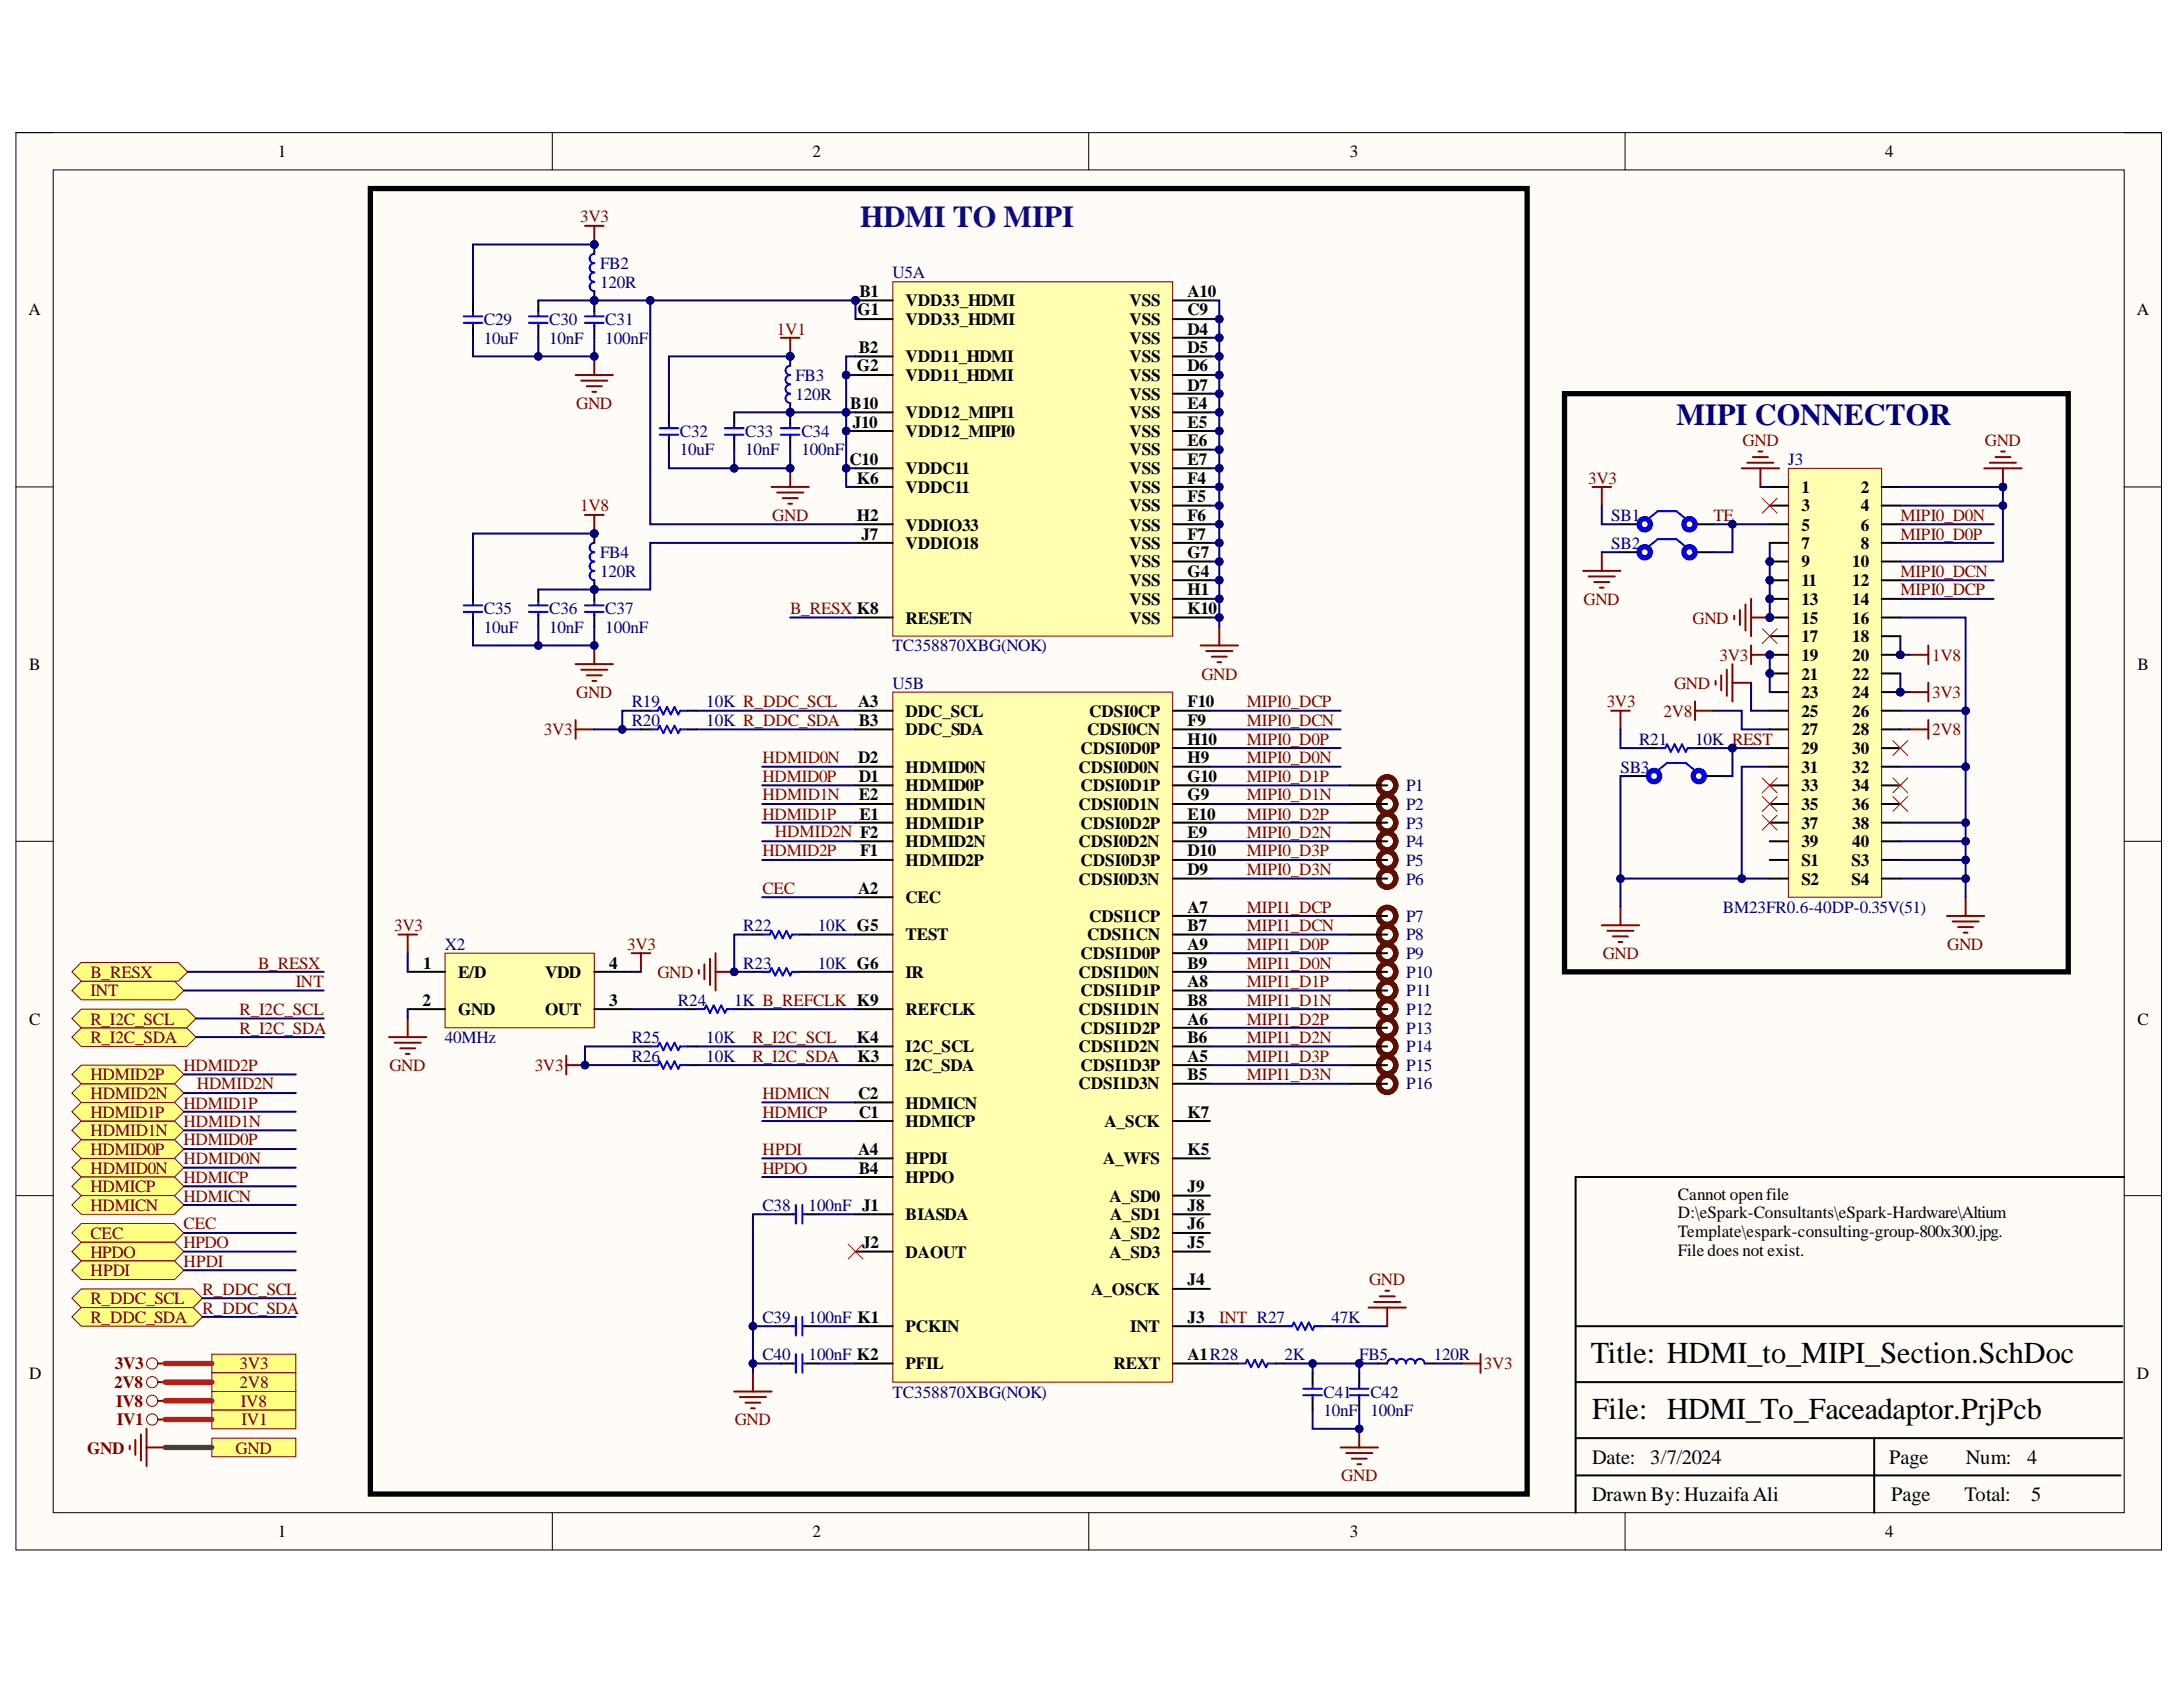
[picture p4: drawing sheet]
<svg xmlns="http://www.w3.org/2000/svg" width="279mm" height="216mm" viewBox="0 0 279 216" stroke-linecap="round" stroke-linejoin="round" font-family="sans-serif">
<defs><g id="words">
<text font-size="3.9" fill="#0b0b8e" x="110.1" y="29">HDMI TO MIPI</text>
<text font-size="3.9" fill="#000080" x="214.6" y="54.4">MIPI CONNECTOR</text>
<g font-size="3.9">
<text x="203.6" y="174.4">Title: HDMI_to_MIPI_Section.SchDoc</text>
<text x="203.8" y="181.6">File: HDMI_To_Faceadaptor.PrjPcb</text>
</g>
<g font-size="2.6">
<text x="203.8" y="187.3">Date:</text>
<text x="211.2" y="187.3">3/7/2024</text>
<text x="241.8" y="187.3">Page</text>
<text x="251.6" y="187.3">Num:</text>
<text x="259.5" y="187.3">4</text>
<text x="203.8" y="192.1">Drawn By: HuzaifaAli</text>
<text x="242.1" y="192.1">Page</text>
<text x="251.4" y="192.1">Total:</text>
<text x="260" y="192.1">5</text>
</g>
<g font-size="2.2">
<text x="35.6" y="20.1">1</text>
<text x="104" y="20.1">2</text>
<text x="172.8" y="20.1">3</text>
<text x="241.3" y="20.1">4</text>
<text x="3.6" y="40.4">A</text>
<text x="109.7" y="40.4">G1</text>
<text x="110" y="38">B1</text>
<text x="115.9" y="39.2">VDD33_HDMI</text>
<text x="115.9" y="41.6">VDD33_HDMI</text>
<text x="144.6" y="39.2">VSS</text>
<text x="144.6" y="41.6">VSS</text>
<text x="152" y="38">A10</text>
<text x="152" y="40.4">C9</text>
<text x="273.5" y="40.4">A</text>
<text x="109.7" y="47.5">G2</text>
<text x="109.9" y="45.2">B2</text>
<text x="115.9" y="46.4">VDD11_HDMI</text>
<text x="144.6" y="44">VSS</text>
<text x="144.6" y="46.4">VSS</text>
<text x="152" y="42.8">D4</text>
<text x="152" y="45.2">D5</text>
<text x="152" y="47.5">D6</text>
<text x="108.8" y="52.4">B10</text>
<text x="115.9" y="53.5">VDD12_MIPI1</text>
<text x="115.9" y="48.7">VDD11_HDMI</text>
<text x="144.6" y="48.7">VSS</text>
<text x="144.6" y="51.2">VSS</text>
<text x="144.6" y="53.5">VSS</text>
<text x="152" y="50">D7</text>
<text x="152" y="52.4">E4</text>
<text x="108.7" y="59.5">C10</text>
<text x="109.2" y="54.7">J10</text>
<text x="115.9" y="55.9">VDD12_MIPI0</text>
<text x="144.6" y="55.9">VSS</text>
<text x="144.6" y="58.3">VSS</text>
<text x="152" y="54.7">E5</text>
<text x="152" y="57.1">E6</text>
<text x="152" y="59.5">E7</text>
<text x="109.7" y="61.9">K6</text>
<text x="115.9" y="60.7">VDDC11</text>
<text x="115.9" y="63.1">VDDC11</text>
<text x="144.6" y="60.7">VSS</text>
<text x="144.6" y="63.1">VSS</text>
<text x="144.6" y="65.4">VSS</text>
<text x="152" y="61.9">F4</text>
<text x="152" y="64.3">F5</text>
<text x="230.6" y="63.1">1</text>
<text x="230.6" y="65.4">3</text>
<text x="238.2" y="63.1">2</text>
<text x="238.2" y="65.4">4</text>
<text x="109.7" y="66.6">H2</text>
<text x="110.3" y="69.1">J7</text>
<text x="115.9" y="67.9">VDDIO33</text>
<text x="115.9" y="70.3">VDDIO18</text>
<text x="144.6" y="67.9">VSS</text>
<text x="144.6" y="70.3">VSS</text>
<text x="152" y="66.6">F6</text>
<text x="152" y="69.1">F7</text>
<text x="152" y="71.4">G7</text>
<text x="230.6" y="67.9">5</text>
<text x="230.6" y="70.3">7</text>
<text x="238.2" y="67.9">6</text>
<text x="238.2" y="70.3">8</text>
<text x="144.6" y="75">VSS</text>
<text x="144.6" y="72.6">VSS</text>
<text x="144.6" y="77.4">VSS</text>
<text x="152" y="73.8">G4</text>
<text x="152" y="76.2">H1</text>
<text x="230.6" y="72.6">9</text>
<text x="230.6" y="75">11</text>
<text x="230.6" y="77.4">13</text>
<text x="237.1" y="72.6">10</text>
<text x="237.1" y="75">12</text>
<text x="237.1" y="77.4">14</text>
<text x="115.9" y="79.8">RESETN</text>
<text x="144.6" y="79.8">VSS</text>
<text x="152" y="78.6">K10</text>
<text x="230.6" y="79.8">15</text>
<text x="230.6" y="82.2">17</text>
<text x="237.1" y="79.8">16</text>
<text x="237.1" y="82.2">18</text>
<text x="3.7" y="85.7">B</text>
<text x="230.6" y="84.5">19</text>
<text x="230.6" y="87">21</text>
<text x="230.6" y="89.3">23</text>
<text x="237.1" y="84.5">20</text>
<text x="237.1" y="87">22</text>
<text x="237.1" y="89.3">24</text>
<text x="273.6" y="85.7">B</text>
<text x="109.8" y="90.5">A3</text>
<text x="109.9" y="92.9">B3</text>
<text x="115.9" y="91.7">DDC_SCL</text>
<text x="115.9" y="94.1">DDC_SDA</text>
<text x="139.1" y="94.1">CDSI0CN</text>
<text x="139.4" y="91.7">CDSI0CP</text>
<text x="152" y="92.9">F9</text>
<text x="152" y="90.5">F10</text>
<text x="152" y="95.3">H10</text>
<text x="230.6" y="91.7">25</text>
<text x="230.6" y="94.1">27</text>
<text x="237.1" y="91.7">26</text>
<text x="237.1" y="94.1">28</text>
<text x="109.8" y="97.7">D2</text>
<text x="109.9" y="100.1">D1</text>
<text x="115.9" y="101.3">HDMID0P</text>
<text x="115.9" y="98.9">HDMID0N</text>
<text x="138" y="98.9">CDSI0D0N</text>
<text x="138.3" y="101.3">CDSI0D1P</text>
<text x="138.3" y="96.5">CDSI0D0P</text>
<text x="152" y="100.1">G10</text>
<text x="152" y="97.7">H9</text>
<text x="230.6" y="96.5">29</text>
<text x="230.6" y="98.9">31</text>
<text x="230.6" y="101.3">33</text>
<text x="237.1" y="96.5">30</text>
<text x="237.1" y="98.9">32</text>
<text x="237.1" y="101.3">34</text>
<text x="109.9" y="102.4">E2</text>
<text x="110" y="104.9">E1</text>
<text x="115.9" y="106.1">HDMID1P</text>
<text x="115.9" y="103.6">HDMID1N</text>
<text x="138" y="103.6">CDSI0D1N</text>
<text x="138.3" y="106.1">CDSI0D2P</text>
<text x="152" y="107.2">E9</text>
<text x="152" y="104.9">E10</text>
<text x="152" y="102.4">G9</text>
<text x="230.6" y="103.6">35</text>
<text x="230.6" y="106.1">37</text>
<text x="237.1" y="103.6">36</text>
<text x="237.1" y="106.1">38</text>
<text x="110.1" y="109.6">F1</text>
<text x="115.9" y="110.8">HDMID2P</text>
<text x="115.9" y="108.4">HDMID2N</text>
<text x="138" y="113.2">CDSI0D3N</text>
<text x="138" y="108.4">CDSI0D2N</text>
<text x="138.3" y="110.8">CDSI0D3P</text>
<text x="152" y="112">D9</text>
<text x="152" y="109.6">D10</text>
<text x="230.6" y="108.4">39</text>
<text x="230.6" y="110.8">S1</text>
<text x="230.6" y="113.2">S2</text>
<text x="237" y="110.8">S3</text>
<text x="237" y="113.2">S4</text>
<text x="237.1" y="108.4">40</text>
<text x="109.8" y="114.4">A2</text>
<text x="115.9" y="115.6">CEC</text>
<text x="139.4" y="118">CDSI1CP</text>
<text x="152" y="116.8">A7</text>
<text x="152" y="119.2">B7</text>
<text x="54.2" y="124">1</text>
<text x="58.6" y="125.1">E/D</text>
<text x="69.8" y="125.1">VDD</text>
<text x="78" y="124">4</text>
<text x="115.9" y="120.3">TEST</text>
<text x="115.9" y="125.1">IR</text>
<text x="138" y="125.1">CDSI1D0N</text>
<text x="138.3" y="122.8">CDSI1D0P</text>
<text x="139.1" y="120.3">CDSI1CN</text>
<text x="152" y="121.5">A9</text>
<text x="152" y="124">B9</text>
<text x="3.7" y="131.1">C</text>
<text x="54.1" y="128.7">2</text>
<text x="58.6" y="129.9">GND</text>
<text x="69.8" y="129.9">OUT</text>
<text x="78" y="128.7">3</text>
<text x="115.9" y="129.9">REFCLK</text>
<text x="138" y="129.9">CDSI1D1N</text>
<text x="138.3" y="127.5">CDSI1D1P</text>
<text x="152" y="131.1">A6</text>
<text x="152" y="126.3">A8</text>
<text x="152" y="128.7">B8</text>
<text x="273.6" y="131.1">C</text>
<text x="109.7" y="133.5">K4</text>
<text x="109.7" y="135.9">K3</text>
<text x="115.9" y="137.1">I2C_SDA</text>
<text x="115.9" y="134.7">I2C_SCL</text>
<text x="138" y="134.7">CDSI1D2N</text>
<text x="138.3" y="137.1">CDSI1D3P</text>
<text x="138.3" y="132.3">CDSI1D2P</text>
<text x="152" y="135.9">A5</text>
<text x="152" y="133.5">B6</text>
<text x="109.8" y="140.7">C2</text>
<text x="109.9" y="143.1">C1</text>
<text x="115.9" y="141.9">HDMICN</text>
<text x="138" y="139.4">CDSI1D3N</text>
<text x="152" y="138.2">B5</text>
<text x="152" y="143.1">K7</text>
<text x="109.8" y="147.8">A4</text>
<text x="115.9" y="149">HPDI</text>
<text x="115.9" y="144.2">HDMICP</text>
<text x="141.2" y="149">A_WFS</text>
<text x="141.3" y="144.2">A_SCK</text>
<text x="152" y="147.8">K5</text>
<text x="109.9" y="150.2">B4</text>
<text x="115.9" y="151.4">HPDO</text>
<text x="142" y="153.8">A_SD0</text>
<text x="152" y="155">J8</text>
<text x="152" y="152.6">J9</text>
<text x="214.8" y="153.5">Cannot openfile</text>
<text x="214.8" y="155.9">D:\eSpark-Consultants\eSpark-Hardware\Altium</text>
<text x="110.3" y="159.8">J2</text>
<text x="115.9" y="156.1">BIASDA</text>
<text x="115.9" y="161">DAOUT</text>
<text x="142" y="161">A_SD3</text>
<text x="142" y="158.6">A_SD2</text>
<text x="142.1" y="156.1">A_SD1</text>
<text x="152" y="159.8">J5</text>
<text x="152" y="157.3">J6</text>
<text x="214.8" y="158.3">Template\espark-consulting-group-800x300.jpg.</text>
<text x="214.8" y="160.7">File does not exist.</text>
<text x="139.7" y="165.7">A_OSCK</text>
<text x="152" y="164.5">J4</text>
<text x="115.9" y="170.5">PCKIN</text>
<text x="144.6" y="170.5">INT</text>
<text x="152" y="169.3">J3</text>
<text x="3.7" y="176.5">D</text>
<text x="115.9" y="175.2">PFIL</text>
<text x="142.5" y="175.2">REXT</text>
<text x="152" y="174">A1R28</text>
<text x="273.5" y="176.5">D</text>
<text x="35.6" y="196.8">1</text>
<text x="104" y="196.8">2</text>
<text x="172.8" y="196.8">3</text>
<text x="241.3" y="196.8">4</text>
</g>
<g font-size="2.2" fill="#800000">
<text x="74.3" y="28.5">3V3</text>
<text x="99.4" y="42.8">1V1</text>
<text x="73.8" y="52.4">GND</text>
<text x="223" y="57.1">GND</text>
<text x="254" y="57.1">GND</text>
<text x="74.3" y="65.4">1V8</text>
<text x="203.3" y="61.9">3V3</text>
<text x="98.8" y="66.6">GND</text>
<text x="219.3" y="66.6">TE</text>
<text x="243.2" y="69.1">MIPI0_D0P</text>
<text x="243.2" y="66.6">MIPI0_D0N</text>
<text x="202.7" y="77.4">GND</text>
<text x="243.2" y="76.2">MIPI0_DCP</text>
<text x="243.2" y="73.8">MIPI0_DCN</text>
<text x="101.1" y="78.6">B_RESX K8</text>
<text x="216.6" y="79.8">GND</text>
<text x="73.8" y="89.3">GND</text>
<text x="153.8" y="87">GND</text>
<text x="214.3" y="88.2">GND</text>
<text x="220.1" y="84.5">3V3</text>
<text x="247.3" y="89.3">3V3</text>
<text x="247.3" y="84.5">1V8</text>
<text x="69.6" y="94.1">3V3</text>
<text x="159.6" y="90.5">MIPI0_DCP</text>
<text x="159.6" y="92.9">MIPI0_DCN</text>
<text x="159.6" y="95.3">MIPI0_D0P</text>
<text x="205.6" y="90.5">3V3</text>
<text x="212.9" y="91.7">2V8</text>
<text x="247.3" y="94.1">2V8</text>
<text x="97.6" y="97.7">HDMID0N</text>
<text x="97.6" y="100.1">HDMID0P</text>
<text x="159.6" y="97.7">MIPI0_D0N</text>
<text x="159.6" y="100.1">MIPI0_D1P</text>
<text x="97.6" y="104.9">HDMID1P</text>
<text x="97.6" y="102.4">HDMID1N</text>
<text x="99.2" y="107.2">HDMID2N F2</text>
<text x="159.6" y="102.4">MIPI0_D1N</text>
<text x="159.6" y="104.9">MIPI0_D2P</text>
<text x="159.6" y="107.2">MIPI0_D2N</text>
<text x="97.6" y="109.6">HDMID2P</text>
<text x="159.6" y="109.6">MIPI0_D3P</text>
<text x="159.6" y="112">MIPI0_D3N</text>
<text x="50.4" y="119.2">3V3</text>
<text x="97.6" y="114.4">CEC</text>
<text x="159.6" y="116.8">MIPI1_DCP</text>
<text x="159.6" y="119.2">MIPI1_DCN</text>
<text x="11.6" y="125.1">B_RESX</text>
<text x="33" y="124">B_RESX</text>
<text x="80.3" y="121.5">3V3</text>
<text x="84.1" y="125.1">GND</text>
<text x="159.6" y="121.5">MIPI1_D0P</text>
<text x="159.6" y="124">MIPI1_D0N</text>
<text x="205.1" y="122.8">GND</text>
<text x="249.2" y="121.5">GND</text>
<text x="11.6" y="127.5">INT</text>
<text x="11.6" y="131.1">R_I2C_SCL</text>
<text x="30.7" y="129.9">R_I2C_SCL</text>
<text x="37.8" y="126.3">INT</text>
<text x="159.6" y="126.3">MIPI1_D1P</text>
<text x="159.6" y="128.7">MIPI1_D1N</text>
<text x="159.6" y="131.1">MIPI1_D2P</text>
<text x="11.6" y="133.5">R_I2C_SDA</text>
<text x="23.5" y="137.1">HDMID2P</text>
<text x="30.7" y="132.3">R_I2C_SDA</text>
<text x="49.8" y="137.1">GND</text>
<text x="68.4" y="137.1">3V3</text>
<text x="96.3" y="133.5">R_I2C_SCL</text>
<text x="96.3" y="135.9">R_I2C_SDA</text>
<text x="159.6" y="133.5">MIPI1_D2N</text>
<text x="159.6" y="135.9">MIPI1_D3P</text>
<text x="11.6" y="143.1">HDMID1P</text>
<text x="11.6" y="140.7">HDMID2N</text>
<text x="11.6" y="138.2">HDMID2P</text>
<text x="23.5" y="141.9">HDMID1P</text>
<text x="25.2" y="139.3">HDMID2N</text>
<text x="97.6" y="140.7">HDMICN</text>
<text x="97.6" y="143.1">HDMICP</text>
<text x="159.6" y="138.2">MIPI1_D3N</text>
<text x="11.6" y="147.8">HDMID0P</text>
<text x="11.6" y="145.4">HDMID1N</text>
<text x="23.5" y="144.2">HDMID1N</text>
<text x="23.5" y="146.6">HDMID0P</text>
<text x="23.5" y="149">HDMID0N</text>
<text x="97.6" y="147.8">HPDI</text>
<text x="11.6" y="150.2">HDMID0N</text>
<text x="11.6" y="152.6">HDMICP</text>
<text x="11.6" y="155">HDMICN</text>
<text x="23.5" y="151.4">HDMICP</text>
<text x="23.5" y="153.8">HDMICN</text>
<text x="97.6" y="150.2">HPDO</text>
<text x="11.6" y="158.6">CEC</text>
<text x="11.6" y="161">HPDO</text>
<text x="23.5" y="157.3">CEC</text>
<text x="23.5" y="159.8">HPDO</text>
<text x="11.6" y="166.9">R_DDC_SCL</text>
<text x="11.6" y="163.3">HPDI</text>
<text x="23.5" y="162.1">HPDI</text>
<text x="25.9" y="165.7">R_DDC_SCL</text>
<text x="175.2" y="164.5">GND</text>
<text x="11.6" y="169.3">R_DDC_SDA</text>
<text x="25.9" y="168.1">R_DDC_SDA</text>
<text x="156" y="169.3">INT R27</text>
<text x="14.6" y="177.7">2V8</text>
<text x="14.7" y="175.2">3V3</text>
<text x="30.7" y="175.2">3V3</text>
<text x="30.7" y="177.7">2V8</text>
<text x="189.9" y="175.2">3V3</text>
<text x="14.9" y="180">IV8</text>
<text x="15" y="182.4">IV1</text>
<text x="30.8" y="180">IV8</text>
<text x="30.9" y="182.4">IV1</text>
<text x="94" y="182.4">GND</text>
<text x="11.2" y="186">GND</text>
<text x="30.2" y="186">GND</text>
<text x="171.7" y="189.6">GND</text>
</g>
<g font-size="2.2" fill="#000080">
<text x="76.8" y="34.5">FB2</text>
<text x="114.2" y="35.6">U5A</text>
<text x="61.9" y="41.6">C29</text>
<text x="70.3" y="41.6">C30</text>
<text x="76.8" y="36.8">120R</text>
<text x="77.5" y="41.6">C31</text>
<text x="61.9" y="44">10uF</text>
<text x="70.3" y="44">10nF</text>
<text x="77.5" y="44">100nF</text>
<text x="101.8" y="48.7">FB3</text>
<text x="101.8" y="51.2">120R</text>
<text x="87" y="55.9">C32</text>
<text x="87" y="58.3">10uF</text>
<text x="95.4" y="55.9">C33</text>
<text x="95.4" y="58.3">10nF</text>
<text x="102.6" y="55.9">C34</text>
<text x="102.6" y="58.3">100nF</text>
<text x="228.9" y="59.5">J3</text>
<text x="76.8" y="71.4">FB4</text>
<text x="206.2" y="66.6">SB1</text>
<text x="206.2" y="70.3">SB2</text>
<text x="76.8" y="73.8">120R</text>
<text x="61.9" y="78.6">C35</text>
<text x="61.9" y="81">10uF</text>
<text x="70.3" y="78.6">C36</text>
<text x="70.3" y="81">10nF</text>
<text x="77.5" y="78.6">C37</text>
<text x="77.5" y="81">100nF</text>
<text x="114.2" y="83.3">TC358870XBG(NOK)</text>
<text x="114.2" y="88.2">U5B</text>
<text x="80.9" y="90.5">R19</text>
<text x="80.9" y="92.9">R20</text>
<text x="90.4" y="90.5">10K R_DDC_SCL</text>
<text x="90.4" y="92.9">10K R_DDC_SDA</text>
<text x="209.8" y="95.3">R21</text>
<text x="217" y="95.3">10K REST</text>
<text x="180" y="101.3">P1</text>
<text x="207.4" y="98.9">SB3</text>
<text x="180" y="103.6">P2</text>
<text x="180" y="106.1">P3</text>
<text x="180" y="108.4">P4</text>
<text x="180" y="110.8">P5</text>
<text x="180" y="113.2">P6</text>
<text x="95.1" y="119.2">R22</text>
<text x="104.7" y="119.2">10K G5</text>
<text x="180" y="118">P7</text>
<text x="220.5" y="116.8">BM23FR0.6-40DP-0.35V(51)</text>
<text x="56.9" y="121.5">X2</text>
<text x="95.1" y="124">R23</text>
<text x="104.7" y="124">10K G6</text>
<text x="180" y="120.3">P8</text>
<text x="180" y="122.8">P9</text>
<text x="180" y="125.1">P10</text>
<text x="86.8" y="128.7">R24</text>
<text x="93.9" y="128.7">1K B_REFCLK K9</text>
<text x="180" y="127.5">P11</text>
<text x="180" y="129.9">P12</text>
<text x="56.9" y="133.5">40MHz</text>
<text x="80.9" y="133.5">R25</text>
<text x="80.9" y="135.9">R26</text>
<text x="90.4" y="133.5">10K</text>
<text x="90.4" y="135.9">10K</text>
<text x="180" y="132.3">P13</text>
<text x="180" y="134.7">P14</text>
<text x="180" y="137.1">P15</text>
<text x="180" y="139.4">P16</text>
<text x="97.6" y="155">C38</text>
<text x="103.5" y="155">100nF J1</text>
<text x="97.6" y="169.3">C39</text>
<text x="103.5" y="169.3">100nF K1</text>
<text x="170.4" y="169.3">47K</text>
<text x="97.6" y="174">C40</text>
<text x="103.5" y="174">100nF K2</text>
<text x="114.2" y="178.9">TC358870XBG(NOK)</text>
<text x="164.4" y="174">2K</text>
<text x="169.4" y="178.9">C41</text>
<text x="174" y="174">FB5</text>
<text x="175.4" y="178.9">C42</text>
<text x="183.5" y="174">120R</text>
<text x="169.4" y="181.2">10nF</text>
<text x="175.4" y="181.2">100nF</text>
</g>
</g></defs>
<path d="M2 17h274.6v181.4h-274.6z" fill-rule="evenodd" fill="#fffcf8"/>
<path d="M2 17h274.6v181.4h-274.6z" fill="none" stroke="#000" stroke-width=".13"/>
<path d="M6.8 21.7h265.1v171.9h-265.1z" fill-rule="evenodd" fill="#fffcf8"/>
<g fill="none" stroke="#000" stroke-width=".13">
<path d="M2 17h4.8M70.7 17v4.7M139.3 17v4.7M208 17v4.7M271.9 17h4.7v4.7M6.8 21.7h265.1v171.9h-265.1zM2 62.3h4.8M271.9 62.3h4.7M2 107.7h4.8M271.9 107.7h4.7M2 153h4.8M271.9 153h4.7"/>
<path d="M70.7 193.6v4.8M139.3 193.6v4.8M208 193.6v4.8M276.6 193.6v4.8"/>
</g>
<path d="M271.9 150.6h-70.2v43M201.7 176.9h69.9M201.7 169.7h69.9M201.7 188.8h69.7M201.7 184.1h69.9M239.9 184.1v9.5" fill="none" stroke="#000" stroke-width=".25"/>
<circle cx="109.5" cy="38.5" r=".48" fill="#000080"/>
<circle cx="109.5" cy="38.5" r=".48" fill="none" stroke="#000080" stroke-width=".13"/>
<path d="M114.3 36.1h35.8v45.3h-35.8z" fill-rule="evenodd" fill="#ffffb0"/>
<path d="M114.3 36.1h35.8v45.3h-35.8z" fill="none" stroke="#800000" stroke-width=".13"/>
<path d="M109.5 38.4h4.8M150.1 38.4h4.8" fill="none" stroke="#000" stroke-width=".25"/>
<circle cx="109.5" cy="38.5" r=".48" fill="#000080"/>
<circle cx="109.5" cy="38.5" r=".48" fill="none" stroke="#000080" stroke-width=".13"/>
<g fill="none" stroke="#000" stroke-width=".25">
<path d="M109.5 45.6h4.8M109.5 52.8h4.8M109.5 40.8h4.8M109.5 59.9h4.8M109.5 48h4.8M109.5 55.2h4.8M150.1 45.6h4.8M150.1 52.8h4.8M150.1 40.8h4.8M150.1 59.9h4.8M150.1 43.2h4.8M150.1 48h4.8"/>
<path d="M150.1 50.4h4.8M150.1 55.2h4.8M150.1 57.5h4.8M109.5 62.3h4.8M109.5 67.1h4.8M109.5 69.5h4.8M109.5 79h4.8M150.1 62.3h4.8M150.1 64.7h4.8M150.1 67.1h4.8M150.1 69.5h4.8M150.1 74.3h4.8"/>
<path d="M150.1 71.9h4.8M150.1 76.6h4.8M150.1 79h4.8"/>
</g>
<path d="M114.3 88.6h35.8v88.3h-35.8z" fill-rule="evenodd" fill="#ffffb0"/>
<path d="M114.3 88.6h35.8v88.3h-35.8z" fill="none" stroke="#800000" stroke-width=".13"/>
<g fill="none" stroke="#000" stroke-width=".25">
<path d="M109.5 91h4.8M109.5 93.3h4.8M109.5 98.1h4.8M150.1 91h4.8M150.1 93.3h4.8M150.1 98.1h4.8M150.1 95.7h4.8M109.5 114.8h4.8M109.5 119.6h4.8M109.5 100.5h4.8M109.5 110.1h4.8M109.5 105.3h4.8"/>
<path d="M109.5 102.9h4.8M109.5 107.7h4.8M150.1 117.2h4.8M150.1 119.6h4.8M150.1 100.5h4.8M150.1 112.4h4.8M150.1 110.1h4.8M150.1 105.3h4.8M150.1 102.9h4.8M150.1 107.7h4.8M109.5 136.3h4.8M109.5 133.9h4.8"/>
<path d="M109.5 129.1h4.8M109.5 124.4h4.8M150.1 136.3h4.8M150.1 131.5h4.8M150.1 126.8h4.8M150.1 122h4.8M150.1 138.7h4.8M150.1 133.9h4.8M150.1 129.1h4.8M150.1 124.4h4.8M109.5 148.2h4.8M109.5 150.6h4.8"/>
<path d="M109.5 143.5h4.8M109.5 141.1h4.8M109.5 155.4h4.8M150.1 148.2h4.8M150.1 143.5h4.8M150.1 155.4h4.8M150.1 157.8h4.8M150.1 153h4.8M109.5 174.5h4.8M109.5 160.2h4.8M109.5 169.7h4.8M150.1 174.5h4.8"/>
<path d="M150.1 160.2h4.8M150.1 169.7h4.8M150.1 164.9h4.8"/>
</g>
<path d="M153.7 82.6h4.7M154.4 83.3h3.3M155.1 84h1.9M155.8 84.8h.5M156.1 80.2v2.4" fill="none" stroke="#800000" stroke-width=".25"/>
<circle cx="76.1" cy="38.5" r=".48" fill="#000080"/>
<circle cx="76.1" cy="38.5" r=".48" fill="none" stroke="#000080" stroke-width=".13"/>
<circle cx="76.1" cy="31.3" r=".48" fill="#000080"/>
<circle cx="76.1" cy="31.3" r=".48" fill="none" stroke="#000080" stroke-width=".13"/>
<path d="M76.1 37.3v1.1" fill="none" stroke="#000" stroke-width=".25"/>
<circle cx="76.1" cy="38.5" r=".48" fill="#000080"/>
<circle cx="76.1" cy="38.5" r=".48" fill="none" stroke="#000080" stroke-width=".13"/>
<path d="M76.1 33.7a.6 .6 0 0 0-.6 .6 .6 .6 0 0 0 .6 .6 .6 .6 0 0 0-.6 .6 .6 .6 0 0 0 .6 .6 .6 .6 0 0 0-.6 .6 .6 .6 0 0 0 .6 .6" fill="none" stroke="#00f" stroke-width=".25"/>
<path d="M76.1 31.3v1.2" fill="none" stroke="#000" stroke-width=".25"/>
<circle cx="76.1" cy="31.3" r=".48" fill="#000080"/>
<circle cx="76.1" cy="31.3" r=".48" fill="none" stroke="#000080" stroke-width=".13"/>
<path d="M60.5 39.9v.5M68.9 39.9v.5M76.1 32.5a.6 .6 0 0 0-.6 .6 .6 .6 0 0 0 .6 .6M59.3 41.3h2.4M59.3 40.5h2.4M60.5 41.3v.5M67.7 41.3h2.4M67.7 40.5h2.4M68.9 41.3v.5" fill="none" stroke="#00f" stroke-width=".25"/>
<path d="M60.5 38.4v1.5M68.9 38.4v1.5M60.5 41.7v1.5M68.9 41.7v1.5" fill="none" stroke="#000" stroke-width=".25"/>
<circle cx="76.1" cy="38.5" r=".48" fill="#000080"/>
<circle cx="76.1" cy="38.5" r=".48" fill="none" stroke="#000080" stroke-width=".13"/>
<path d="M76.1 38.4v1.5M76.1 41.7v1.5" fill="none" stroke="#000" stroke-width=".25"/>
<path d="M76.1 39.9v.5M74.9 41.3h2.4M74.9 40.5h2.4M76.1 41.3v.5" fill="none" stroke="#00f" stroke-width=".25"/>
<circle cx="76.1" cy="38.5" r=".48" fill="#000080"/>
<circle cx="76.1" cy="38.5" r=".48" fill="none" stroke="#000080" stroke-width=".13"/>
<path d="M74.9 28.9h2.4M76.1 28.9v2.4" fill="none" stroke="#800000" stroke-width=".25"/>
<circle cx="76.1" cy="31.3" r=".48" fill="#000080"/>
<circle cx="76.1" cy="31.3" r=".48" fill="none" stroke="#000080" stroke-width=".13"/>
<path d="M73.7 48h4.7M74.4 48.7h3.3M75.1 49.4h1.9M75.8 50.1h.5M76.1 45.6v2.4" fill="none" stroke="#800000" stroke-width=".25"/>
<circle cx="76.1" cy="45.6" r=".48" fill="#000080"/>
<circle cx="76.1" cy="45.6" r=".48" fill="none" stroke="#000080" stroke-width=".13"/>
<circle cx="101.1" cy="52.8" r=".48" fill="#000080"/>
<circle cx="101.1" cy="52.8" r=".48" fill="none" stroke="#000080" stroke-width=".13"/>
<circle cx="101.1" cy="45.6" r=".48" fill="#000080"/>
<circle cx="101.1" cy="45.6" r=".48" fill="none" stroke="#000080" stroke-width=".13"/>
<path d="M101.1 51.6v1.2" fill="none" stroke="#000" stroke-width=".25"/>
<circle cx="101.1" cy="52.8" r=".48" fill="#000080"/>
<circle cx="101.1" cy="52.8" r=".48" fill="none" stroke="#000080" stroke-width=".13"/>
<path d="M101.1 48a.6 .6 0 0 0-.6 .6 .6 .6 0 0 0 .6 .6 .6 .6 0 0 0-.6 .6 .6 .6 0 0 0 .6 .6 .6 .6 0 0 0-.6 .6 .6 .6 0 0 0 .6 .6" fill="none" stroke="#00f" stroke-width=".25"/>
<path d="M101.1 45.6v1.2" fill="none" stroke="#000" stroke-width=".25"/>
<circle cx="101.1" cy="45.6" r=".48" fill="#000080"/>
<circle cx="101.1" cy="45.6" r=".48" fill="none" stroke="#000080" stroke-width=".13"/>
<path d="M84.4 55.6h2.4M84.4 54.8h2.4M85.6 54.2v.5M85.6 55.6v.5M92.8 55.6h2.4M92.8 54.8h2.4M94 54.2v.5M94 55.6v.5M101.1 46.8a.6 .6 0 0 0-.6 .6 .6 .6 0 0 0 .6 .6" fill="none" stroke="#00f" stroke-width=".25"/>
<path d="M85.6 52.8v1.4M85.6 56v1.5M94 52.8v1.4M94 56v1.5" fill="none" stroke="#000" stroke-width=".25"/>
<circle cx="101.1" cy="52.8" r=".48" fill="#000080"/>
<circle cx="101.1" cy="52.8" r=".48" fill="none" stroke="#000080" stroke-width=".13"/>
<path d="M101.1 52.8v1.4M101.1 56v1.5" fill="none" stroke="#000" stroke-width=".25"/>
<path d="M99.9 55.6h2.4M99.9 54.8h2.4M101.1 54.2v.5M101.1 55.6v.5" fill="none" stroke="#00f" stroke-width=".25"/>
<circle cx="101.1" cy="52.8" r=".48" fill="#000080"/>
<circle cx="101.1" cy="52.8" r=".48" fill="none" stroke="#000080" stroke-width=".13"/>
<path d="M99.9 43.2h2.4M101.1 43.2v2.4" fill="none" stroke="#800000" stroke-width=".25"/>
<circle cx="101.1" cy="45.6" r=".48" fill="#000080"/>
<circle cx="101.1" cy="45.6" r=".48" fill="none" stroke="#000080" stroke-width=".13"/>
<path d="M101.1 59.9v2.4M98.7 62.3h4.8M99.5 63h3.3M100.2 63.8h1.9M100.9 64.5h.5" fill="none" stroke="#800000" stroke-width=".25"/>
<circle cx="101.1" cy="59.9" r=".48" fill="#000080"/>
<circle cx="101.1" cy="59.9" r=".48" fill="none" stroke="#000080" stroke-width=".13"/>
<circle cx="76.1" cy="75.4" r=".48" fill="#000080"/>
<circle cx="76.1" cy="75.4" r=".48" fill="none" stroke="#000080" stroke-width=".13"/>
<circle cx="76.1" cy="68.3" r=".48" fill="#000080"/>
<circle cx="76.1" cy="68.3" r=".48" fill="none" stroke="#000080" stroke-width=".13"/>
<path d="M76.1 74.3v1.1" fill="none" stroke="#000" stroke-width=".25"/>
<circle cx="76.1" cy="75.4" r=".48" fill="#000080"/>
<circle cx="76.1" cy="75.4" r=".48" fill="none" stroke="#000080" stroke-width=".13"/>
<path d="M76.1 70.7a.6 .6 0 0 0-.6 .6 .6 .6 0 0 0 .6 .6 .6 .6 0 0 0-.6 .6 .6 .6 0 0 0 .6 .6 .6 .6 0 0 0-.6 .6 .6 .6 0 0 0 .6 .6" fill="none" stroke="#00f" stroke-width=".25"/>
<path d="M76.1 68.3v1.2" fill="none" stroke="#000" stroke-width=".25"/>
<circle cx="76.1" cy="68.3" r=".48" fill="#000080"/>
<circle cx="76.1" cy="68.3" r=".48" fill="none" stroke="#000080" stroke-width=".13"/>
<path d="M59.3 78.3h2.4M59.3 77.5h2.4M60.5 76.9v.5M60.5 78.3v.5M67.7 78.3h2.4M67.7 77.5h2.4M68.9 76.9v.5M68.9 78.3v.5M76.1 69.5a.6 .6 0 0 0-.6 .6 .6 .6 0 0 0 .6 .6" fill="none" stroke="#00f" stroke-width=".25"/>
<path d="M60.5 75.4v1.5M60.5 78.7v1.5M68.9 75.4v1.5M68.9 78.7v1.5" fill="none" stroke="#000" stroke-width=".25"/>
<circle cx="76.1" cy="75.4" r=".48" fill="#000080"/>
<circle cx="76.1" cy="75.4" r=".48" fill="none" stroke="#000080" stroke-width=".13"/>
<path d="M76.1 75.4v1.5M76.1 78.7v1.5" fill="none" stroke="#000" stroke-width=".25"/>
<path d="M74.9 78.3h2.4M74.9 77.5h2.4M76.1 76.9v.5M76.1 78.3v.5" fill="none" stroke="#00f" stroke-width=".25"/>
<circle cx="76.1" cy="75.4" r=".48" fill="#000080"/>
<circle cx="76.1" cy="75.4" r=".48" fill="none" stroke="#000080" stroke-width=".13"/>
<path d="M74.9 65.9h2.4M76.1 65.9v2.4" fill="none" stroke="#800000" stroke-width=".25"/>
<circle cx="76.1" cy="68.3" r=".48" fill="#000080"/>
<circle cx="76.1" cy="68.3" r=".48" fill="none" stroke="#000080" stroke-width=".13"/>
<path d="M73.7 85h4.7M74.4 85.7h3.3M75.1 86.4h1.9M75.8 87.1h.5M76.1 82.6v2.4" fill="none" stroke="#800000" stroke-width=".25"/>
<circle cx="76.1" cy="82.6" r=".48" fill="#000080"/>
<circle cx="76.1" cy="82.6" r=".48" fill="none" stroke="#000080" stroke-width=".13"/>
<path d="M82 91h1.2M82 93.3h1.2M88 91h1.2M88 93.3h1.2M96.4 119.6h1.2M102.3 119.6h1.2M96.4 124.4h1.2M102.3 124.4h1.2" fill="none" stroke="#000" stroke-width=".25"/>
<path d="M83.2 91h1l.2-.5 .5 .9 .5-.9 .5 .9 .4-.9 .5 .9 .2-.4h1M83.2 93.3h1l.2-.4 .5 .9 .5-.9 .5 .9 .4-.9 .5 .9 .2-.5h1M97.6 119.6h.9l.2-.5 .5 1 .5-1 .5 1 .5-1 .4 1 .3-.5h.9M97.6 124.4h.9l.2-.5 .5 1 .5-1 .5 1 .5-1 .4 1 .3-.5h.9" fill="none" stroke="#00f" stroke-width=".25"/>
<path d="M73.7 92.2v2.3M73.7 93.3h2.4M89.4 124.1v.5M90.2 123.4v1.9M90.9 122.7v3.3M91.6 122v4.8M91.6 124.4h2.4" fill="none" stroke="#800000" stroke-width=".25"/>
<circle cx="94" cy="124.4" r=".48" fill="#000080"/>
<circle cx="94" cy="124.4" r=".48" fill="none" stroke="#000080" stroke-width=".13"/>
<path d="M82 133.9h1.2M82 136.3h1.2M88 133.9h1.2M88 136.3h1.2" fill="none" stroke="#000" stroke-width=".25"/>
<path d="M83.2 133.9h1l.2-.5 .5 1 .5-1 .5 1 .4-1 .5 1 .2-.5h1M83.2 136.3h1l.2-.5 .5 1 .5-1 .5 1 .4-1 .5 1 .2-.5h1" fill="none" stroke="#00f" stroke-width=".25"/>
<path d="M72.5 135.1v2.4M72.5 136.3h2.4" fill="none" stroke="#800000" stroke-width=".25"/>
<circle cx="74.9" cy="136.3" r=".48" fill="#000080"/>
<circle cx="74.9" cy="136.3" r=".48" fill="none" stroke="#000080" stroke-width=".13"/>
<g fill="none" stroke="#000" stroke-width=".25">
<path d="M99.9 155.4h1.6M103.3 155.4h1.4M99.9 169.7h1.6M99.9 174.5h1.6M103.3 169.7h1.4M103.3 174.5h1.4M157.2 174.5h1.3M163.2 169.7h1.2M163.2 174.5h1.2M168 175.7v1.4M168 178.9v1.6M169.2 169.7h1.2"/>
<path d="M174 175.7v1.4M174 178.9v1.6M176.4 174.5h1.1M182.3 174.5h1.2"/>
</g>
<g fill="none" stroke="#00f" stroke-width=".25">
<path d="M101.4 155.4h.5M101.9 154.2v2.4M102.7 154.2v2.4M102.8 155.4h.5M101.4 169.7h.5M101.4 174.5h.5M101.9 168.5v2.4M101.9 173.3v2.4M102.7 168.5v2.4M102.7 173.3v2.4M102.8 169.7h.5M102.8 174.5h.5"/>
<path d="M158.5 174.5h.9l.2-.5 .5 1 .5-1 .5 1 .4-1 .5 1 .3-.5h.9M164.4 169.7h1l.2-.5 .5 1 .5-1 .4 1 .5-1 .5 1 .2-.5h1M166.8 178.6h2.4M166.8 177.7h2.4M168 177.1v.5M168 178.6v.4M172.8 178.6h2.4M172.8 177.7h2.4M174 177.1v.5M174 178.6v.4M177.5 174.5a.6 .6 0 0 1 .6-.6 .6 .6 0 0 1 .6 .6 .6 .6 0 0 1 .6-.6 .6 .6 0 0 1 .6 .6 .6 .6 0 0 1 .6-.6 .6 .6 0 0 1 .6 .6 .6 .6 0 0 1 .6-.6 .6 .6 0 0 1 .6 .6"/>
</g>
<g fill="none" stroke="#800000" stroke-width=".25">
<path d="M94 178.1h4.8M94.7 178.8h3.3M95.4 179.5h1.9M96.4 175.7v2.4M175.2 167.3h4.7M175.9 166.6h3.3M176.6 165.9h1.9M177.3 165.2h.5M177.5 167.3v2.4M96.1 180.2h.5M171.6 185.2h4.8M172.3 186h3.3"/>
<path d="M173 186.7h1.9M173.7 187.4h.5M174 182.9v2.3"/>
</g>
<path d="M108.5 159.2l1.9 1.9M110.4 159.2l-1.9 1.9" fill="none" stroke="#f00" stroke-width=".13"/>
<circle cx="174" cy="182.9" r=".48" fill="#000080"/>
<circle cx="174" cy="182.9" r=".48" fill="none" stroke="#000080" stroke-width=".13"/>
<path d="M187.1 174.5h2.4M189.5 173.3v2.4" fill="none" stroke="#800000" stroke-width=".25"/>
<path d="M47.4 24.1h148.1v167.1h-148.1z" fill="none" stroke="#000" stroke-width=".68"/>
<path d="M57 122h19.1v9.5h-19.1z" fill-rule="evenodd" fill="#ffffb0"/>
<path d="M57 122h19.1v9.5h-19.1z" fill="none" stroke="#800000" stroke-width=".13"/>
<path d="M52.2 124.4h4.8M52.2 129.1h4.8M76.1 124.4h4.7M76.1 129.1h4.7" fill="none" stroke="#000" stroke-width=".25"/>
<circle cx="226.5" cy="71.9" r=".48" fill="#000080"/>
<circle cx="226.5" cy="71.9" r=".48" fill="none" stroke="#000080" stroke-width=".13"/>
<circle cx="226.5" cy="74.3" r=".48" fill="#000080"/>
<circle cx="226.5" cy="74.3" r=".48" fill="none" stroke="#000080" stroke-width=".13"/>
<circle cx="226.5" cy="76.6" r=".48" fill="#000080"/>
<circle cx="226.5" cy="76.6" r=".48" fill="none" stroke="#000080" stroke-width=".13"/>
<circle cx="226.5" cy="79" r=".48" fill="#000080"/>
<circle cx="226.5" cy="79" r=".48" fill="none" stroke="#000080" stroke-width=".13"/>
<circle cx="226.5" cy="83.8" r=".48" fill="#000080"/>
<circle cx="226.5" cy="83.8" r=".48" fill="none" stroke="#000080" stroke-width=".13"/>
<circle cx="226.5" cy="86.2" r=".48" fill="#000080"/>
<circle cx="226.5" cy="86.2" r=".48" fill="none" stroke="#000080" stroke-width=".13"/>
<circle cx="243.2" cy="83.8" r=".48" fill="#000080"/>
<circle cx="243.2" cy="83.8" r=".48" fill="none" stroke="#000080" stroke-width=".13"/>
<circle cx="243.2" cy="88.6" r=".48" fill="#000080"/>
<circle cx="243.2" cy="88.6" r=".48" fill="none" stroke="#000080" stroke-width=".13"/>
<path d="M228.9 59.9h11.9v54.9h-11.9z" fill-rule="evenodd" fill="#ffffb0"/>
<path d="M228.9 59.9h11.9v54.9h-11.9z" fill="none" stroke="#800000" stroke-width=".13"/>
<path d="M226.5 62.3h2.4M226.5 64.7h2.4M226.5 67.1h2.4M226.5 69.5h2.4M226.5 71.9h2.4" fill="none" stroke="#000" stroke-width=".25"/>
<circle cx="226.5" cy="71.9" r=".48" fill="#000080"/>
<circle cx="226.5" cy="71.9" r=".48" fill="none" stroke="#000080" stroke-width=".13"/>
<path d="M226.5 74.3h2.4" fill="none" stroke="#000" stroke-width=".25"/>
<circle cx="226.5" cy="74.3" r=".48" fill="#000080"/>
<circle cx="226.5" cy="74.3" r=".48" fill="none" stroke="#000080" stroke-width=".13"/>
<path d="M226.5 76.6h2.4" fill="none" stroke="#000" stroke-width=".25"/>
<circle cx="226.5" cy="76.6" r=".48" fill="#000080"/>
<circle cx="226.5" cy="76.6" r=".48" fill="none" stroke="#000080" stroke-width=".13"/>
<path d="M226.5 79h2.4" fill="none" stroke="#000" stroke-width=".25"/>
<circle cx="226.5" cy="79" r=".48" fill="#000080"/>
<circle cx="226.5" cy="79" r=".48" fill="none" stroke="#000080" stroke-width=".13"/>
<path d="M226.5 81.4h2.4M226.5 83.8h2.4" fill="none" stroke="#000" stroke-width=".25"/>
<circle cx="226.5" cy="83.8" r=".48" fill="#000080"/>
<circle cx="226.5" cy="83.8" r=".48" fill="none" stroke="#000080" stroke-width=".13"/>
<path d="M226.5 86.2h2.4" fill="none" stroke="#000" stroke-width=".25"/>
<circle cx="226.5" cy="86.2" r=".48" fill="#000080"/>
<circle cx="226.5" cy="86.2" r=".48" fill="none" stroke="#000080" stroke-width=".13"/>
<g fill="none" stroke="#000" stroke-width=".25">
<path d="M240.8 62.3h2.4M240.8 64.7h2.4M240.8 67.1h2.4M240.8 69.5h2.4M240.8 71.9h2.4M240.8 74.3h2.4M240.8 76.6h2.4M240.8 79h2.4M226.5 88.6h2.4M226.5 91h2.4M226.5 93.3h2.4M226.5 95.7h2.4"/>
<path d="M226.5 98.1h2.4M240.8 81.4h2.4M240.8 83.8h2.4M226.5 100.5h2.4M226.5 102.9h2.4M226.5 105.3h2.4M226.5 107.7h2.4"/>
</g>
<circle cx="243.2" cy="83.8" r=".48" fill="#000080"/>
<circle cx="243.2" cy="83.8" r=".48" fill="none" stroke="#000080" stroke-width=".13"/>
<path d="M240.8 86.2h2.4M240.8 88.6h2.4" fill="none" stroke="#000" stroke-width=".25"/>
<circle cx="243.2" cy="88.6" r=".48" fill="#000080"/>
<circle cx="243.2" cy="88.6" r=".48" fill="none" stroke="#000080" stroke-width=".13"/>
<path d="M240.8 91h2.4M240.8 93.3h2.4M240.8 95.7h2.4M240.8 98.1h2.4M226.5 110.1h2.4M226.5 112.4h2.4M240.8 100.5h2.4M240.8 102.9h2.4M240.8 105.3h2.4M240.8 107.7h2.4M240.8 110.1h2.4M240.8 112.4h2.4" fill="none" stroke="#000" stroke-width=".25"/>
<path d="M222.9 59.9h4.8M223.6 59.2h3.4M224.4 58.5h1.9M225.1 57.8h.4M225.3 59.9v2.4M254 59.9h4.7M254.7 59.2h3.3M255.4 58.5h1.9M256.1 57.8h.5M256.3 59.9v2.4" fill="none" stroke="#800000" stroke-width=".25"/>
<circle cx="256.4" cy="62.3" r=".48" fill="#000080"/>
<circle cx="256.4" cy="62.3" r=".48" fill="none" stroke="#000080" stroke-width=".13"/>
<g fill="none" stroke="#800000" stroke-width=".25">
<path d="M222 78.8v.5M222.7 78.1v1.9M223.4 77.4v3.3M224.1 76.6v4.8M224.1 79h2.4M205 118.4h4.8M205.7 119.1h3.4M206.4 119.8h2M207.4 116v2.4M249.2 117.2h4.8M249.9 117.9h3.3M250.6 118.6h1.9"/>
<path d="M251.3 119.4h.5M251.6 114.8v2.4M207.2 120.6h.4"/>
</g>
<path d="M225.5 63.8l2 1.9M227.5 63.8l-2 1.9" fill="none" stroke="#f00" stroke-width=".13"/>
<circle cx="226.5" cy="79" r=".48" fill="#000080"/>
<circle cx="226.5" cy="79" r=".48" fill="none" stroke="#000080" stroke-width=".13"/>
<path d="M225.5 80.5l2 1.9M227.5 80.5l-2 1.9" fill="none" stroke="#f00" stroke-width=".13"/>
<path d="M224.1 82.6v2.4M224.1 83.8h2.4" fill="none" stroke="#800000" stroke-width=".25"/>
<circle cx="226.5" cy="83.8" r=".48" fill="#000080"/>
<circle cx="226.5" cy="83.8" r=".48" fill="none" stroke="#000080" stroke-width=".13"/>
<path d="M216.9 89.8v2.4M216.9 91h2.4M219.6 87.1v.5M220.3 86.4v1.9M221 85.7v3.3M221.7 85v4.8M221.7 87.4h2.4" fill="none" stroke="#800000" stroke-width=".25"/>
<path d="M211 95.7h1.2M216.9 95.7h1.2" fill="none" stroke="#000" stroke-width=".25"/>
<path d="M212.2 95.7h.9l.3-.4 .4 .9 .5-.9 .5 .9 .5-.9 .5 .9 .2-.5h.9" fill="none" stroke="#00f" stroke-width=".25"/>
<circle cx="221.7" cy="95.7" r=".48" fill="#000080"/>
<circle cx="221.7" cy="95.7" r=".48" fill="none" stroke="#000080" stroke-width=".13"/>
<g fill="none" stroke="#800000" stroke-width=".25">
<path d="M202.6 73.1h4.8M203.3 73.8h3.4M203.8 62.3h2.4M204.1 74.5h1.9M204.8 75.2h.4M205 62.3v2.4M205 70.7v2.4M206.2 91h2.4M207.4 91v2.3M244.4 93.3h2.4M244.4 88.6h2.4M244.4 83.8h2.4"/>
<path d="M246.8 82.6v2.4M246.8 87.4v2.4M246.8 92.2v2.3M51 119.6h2.4M52.2 119.6v2.4M49.8 132.7h4.8M50.5 133.4h3.4M51.2 134.2h1.9M51.9 134.9h.5M52.2 130.3v2.4M80.8 122h2.4M82 122v2.4"/>
</g>
<path d="M207.4 67.1h2.4M207.4 70.7h2.4M216.9 67.1h2.4M216.9 70.7h2.4M208.6 99.3h2.4M218.1 99.3h2.4" fill="none" stroke="#000" stroke-width=".25"/>
<g fill="none" stroke="#00f" stroke-width=".68">
<circle cx="210.5" cy="70.7" r=".72"/>
<circle cx="210.5" cy="67.1" r=".72"/>
<circle cx="216.2" cy="70.7" r=".71"/>
<circle cx="216.2" cy="67.1" r=".72"/>
<circle cx="211.7" cy="99.3" r=".72"/>
<circle cx="217.4" cy="99.3" r=".72"/>
</g>
<path d="M211 66.4l1.2-1h2.4l1.2 1M211 70l1.2-1h2.4l1.2 1M212.2 98.6l1.2-1h2.4l1.1 1" fill="none" stroke="#00f" stroke-width=".25"/>
<path d="M225.5 99.6l2 1.9M227.5 99.6l-2 1.9M242.3 99.6l1.9 1.9M242.3 94.8l1.9 1.9M244.2 99.6l-1.9 1.9M244.2 94.8l-1.9 1.9M225.5 101.9l2 1.9M225.5 104.3l2 1.9M227.5 101.9l-2 1.9M227.5 104.3l-2 1.9M242.3 101.9l1.9 1.9M244.2 101.9l-1.9 1.9" fill="none" stroke="#f00" stroke-width=".13"/>
<path d="M27.1 173.3h10.8v2.4h-10.8z" fill-rule="evenodd" fill="#ffff80"/>
<g fill="none" stroke="#800000" stroke-width=".13">
<path d="M27.1 173.3h10.8v2.4h-10.8z"/>
<circle cx="19.5" cy="174.5" r=".72"/>
</g>
<path d="M20.2 174.5h.9M16.6 185v.5M17.3 184.3v1.9M18 183.6v3.3M18.8 182.9v4.7M18.8 185.2h2.3" fill="none" stroke="#800000" stroke-width=".25"/>
<path d="M27.1 184.1h10.8v2.3h-10.8z" fill-rule="evenodd" fill="#ffff80"/>
<path d="M27.1 184.1h10.8v2.3h-10.8z" fill="none" stroke="#800000" stroke-width=".13"/>
<path d="M27.1 178.1h10.8v2.4h-10.8z" fill-rule="evenodd" fill="#ffff80"/>
<g fill="none" stroke="#800000" stroke-width=".13">
<path d="M27.1 178.1h10.8v2.4h-10.8z"/>
<circle cx="19.5" cy="179.3" r=".72"/>
</g>
<path d="M20.2 179.3h.9" fill="none" stroke="#800000" stroke-width=".25"/>
<path d="M27.1 180.5h10.8v2.4h-10.8z" fill-rule="evenodd" fill="#ffff80"/>
<g fill="none" stroke="#800000" stroke-width=".13">
<path d="M27.1 180.5h10.8v2.4h-10.8z"/>
<circle cx="19.5" cy="181.7" r=".72"/>
</g>
<path d="M20.2 181.7h.9" fill="none" stroke="#800000" stroke-width=".25"/>
<path d="M27.1 175.7h10.8v2.4h-10.8z" fill-rule="evenodd" fill="#ffff80"/>
<g fill="none" stroke="#800000" stroke-width=".13">
<path d="M27.1 175.7h10.8v2.4h-10.8z"/>
<circle cx="19.5" cy="176.9" r=".72"/>
</g>
<path d="M20.2 176.9h.9" fill="none" stroke="#800000" stroke-width=".25"/>
<path d="M88 129.1h1.2M94 129.1h1.2" fill="none" stroke="#000" stroke-width=".25"/>
<path d="M89.2 129.1h1l.2-.4 .5 .9 .4-.9 .5 .9 .5-.9 .5 .9 .2-.5h1" fill="none" stroke="#00f" stroke-width=".25"/>
<path d="M9.2 126.8l1.2-1.2h11.9l1.2 1.2-1.2 1.2h-11.9z" fill-rule="evenodd" fill="#ffff80"/>
<path d="M9.2 126.8l1.2-1.2h11.9l1.2 1.2-1.2 1.2h-11.9z" fill="none" stroke="#800000" stroke-width=".13"/>
<path d="M9.2 124.4l1.2-1.2h12.4l1.2 1.2-1.2 1.2h-12.4z" fill-rule="evenodd" fill="#ffff80"/>
<path d="M9.2 124.4l1.2-1.2h12.4l1.2 1.2-1.2 1.2h-12.4z" fill="none" stroke="#800000" stroke-width=".13"/>
<path d="M9.2 132.7l1.2-1.2h13.5l1.2 1.2-1.2 1.2h-13.5z" fill-rule="evenodd" fill="#ffff80"/>
<path d="M9.2 132.7l1.2-1.2h13.5l1.2 1.2-1.2 1.2h-13.5z" fill="none" stroke="#800000" stroke-width=".13"/>
<path d="M9.2 130.3l1.2-1.2h13.5l1.2 1.2-1.2 1.2h-13.5z" fill-rule="evenodd" fill="#ffff80"/>
<path d="M9.2 130.3l1.2-1.2h13.5l1.2 1.2-1.2 1.2h-13.5z" fill="none" stroke="#800000" stroke-width=".13"/>
<path d="M9.2 149.4l1.2-1.2h11.9l1.2 1.2-1.2 1.2h-11.9z" fill-rule="evenodd" fill="#ffff80"/>
<path d="M9.2 149.4l1.2-1.2h11.9l1.2 1.2-1.2 1.2h-11.9z" fill="none" stroke="#800000" stroke-width=".13"/>
<path d="M10.4 145.9h11.9l1.2 1.2-1.2 1.1h-11.9l-1.2-1.1z" fill-rule="evenodd" fill="#ffff80"/>
<path d="M10.4 145.9h11.9l1.2 1.2-1.2 1.1h-11.9l-1.2-1.1z" fill="none" stroke="#800000" stroke-width=".13"/>
<path d="M9.2 144.7l1.2-1.2h11.9l1.2 1.2-1.2 1.2h-11.9z" fill-rule="evenodd" fill="#ffff80"/>
<path d="M9.2 144.7l1.2-1.2h11.9l1.2 1.2-1.2 1.2h-11.9z" fill="none" stroke="#800000" stroke-width=".13"/>
<path d="M9.2 142.3l1.2-1.2h11.9l1.2 1.2-1.2 1.2h-11.9z" fill-rule="evenodd" fill="#ffff80"/>
<path d="M9.2 142.3l1.2-1.2h11.9l1.2 1.2-1.2 1.2h-11.9z" fill="none" stroke="#800000" stroke-width=".13"/>
<path d="M9.2 139.9l1.2-1.2h11.9l1.2 1.2-1.2 1.2h-11.9z" fill-rule="evenodd" fill="#ffff80"/>
<path d="M9.2 139.9l1.2-1.2h11.9l1.2 1.2-1.2 1.2h-11.9z" fill="none" stroke="#800000" stroke-width=".13"/>
<path d="M9.2 137.5l1.2-1.2h11.9l1.2 1.2-1.2 1.2h-11.9z" fill-rule="evenodd" fill="#ffff80"/>
<path d="M9.2 137.5l1.2-1.2h11.9l1.2 1.2-1.2 1.2h-11.9z" fill="none" stroke="#800000" stroke-width=".13"/>
<path d="M9.2 151.8l1.2-1.2h11.9l1.2 1.2-1.2 1.2h-11.9z" fill-rule="evenodd" fill="#ffff80"/>
<path d="M9.2 151.8l1.2-1.2h11.9l1.2 1.2-1.2 1.2h-11.9z" fill="none" stroke="#800000" stroke-width=".13"/>
<path d="M9.2 154.2l1.2-1.2h11.9l1.2 1.2-1.2 1.2h-11.9z" fill-rule="evenodd" fill="#ffff80"/>
<path d="M9.2 154.2l1.2-1.2h11.9l1.2 1.2-1.2 1.2h-11.9z" fill="none" stroke="#800000" stroke-width=".13"/>
<path d="M9.2 168.5l1.2-1.2h14.3l1.2 1.2-1.2 1.2h-14.3z" fill-rule="evenodd" fill="#ffff80"/>
<path d="M9.2 168.5l1.2-1.2h14.3l1.2 1.2-1.2 1.2h-14.3z" fill="none" stroke="#800000" stroke-width=".13"/>
<path d="M9.2 166.1l1.2-1.2h14.3l1.2 1.2-1.2 1.2h-14.3z" fill-rule="evenodd" fill="#ffff80"/>
<path d="M9.2 166.1l1.2-1.2h14.3l1.2 1.2-1.2 1.2h-14.3z" fill="none" stroke="#800000" stroke-width=".13"/>
<path d="M10.4 156.6h11.9l1.2 1.2-1.2 1.2h-11.9l-1.2-1.2z" fill-rule="evenodd" fill="#ffff80"/>
<path d="M10.4 156.6h11.9l1.2 1.2-1.2 1.2h-11.9l-1.2-1.2z" fill="none" stroke="#800000" stroke-width=".13"/>
<path d="M9.2 160.2l1.2-1.2h11.9l1.2 1.2-1.2 1.2h-11.9z" fill-rule="evenodd" fill="#ffff80"/>
<path d="M9.2 160.2l1.2-1.2h11.9l1.2 1.2-1.2 1.2h-11.9z" fill="none" stroke="#800000" stroke-width=".13"/>
<path d="M9.2 162.6l1.2-1.2h11.9l1.2 1.2-1.2 1.2h-11.9z" fill-rule="evenodd" fill="#ffff80"/>
<path d="M9.2 162.6l1.2-1.2h11.9l1.2 1.2-1.2 1.2h-11.9z" fill="none" stroke="#800000" stroke-width=".13"/>
<path d="M200.2 50.4h64.5v74h-64.5z" fill="none" stroke="#000" stroke-width=".68"/>
<g fill="none" stroke="#5b0f00" stroke-width=".68">
<circle cx="177.5" cy="105.3" r="1.1"/>
<circle cx="177.5" cy="110.1" r="1.1"/>
<circle cx="177.5" cy="112.4" r="1.1"/>
<circle cx="177.5" cy="107.7" r="1.1"/>
<circle cx="177.5" cy="100.5" r="1.1"/>
<circle cx="177.5" cy="117.2" r="1.1"/>
<circle cx="177.5" cy="102.9" r="1.1"/>
<circle cx="177.5" cy="119.6" r="1.1"/>
<circle cx="177.5" cy="136.3" r="1.1"/>
<circle cx="177.5" cy="126.8" r="1.1"/>
<circle cx="177.5" cy="133.9" r="1.1"/>
<circle cx="177.5" cy="129.2" r="1.1"/>
<circle cx="177.5" cy="131.5" r="1.1"/>
<circle cx="177.5" cy="124.4" r="1.1"/>
<circle cx="177.5" cy="138.7" r="1.1"/>
<circle cx="177.5" cy="122" r="1.1"/>
</g>
<g fill="none" stroke="#000" stroke-width=".25">
<path d="M172.8 100.5h4.7M172.8 102.9h4.7M172.8 105.3h4.7M172.8 107.7h4.7M172.8 110.1h4.7M172.8 112.4h4.7M172.8 117.2h4.7M172.8 119.6h4.7M172.8 122h4.7M172.8 124.4h4.7M172.8 126.8h4.7M172.8 129.1h4.7"/>
<path d="M172.8 131.5h4.7M172.8 133.9h4.7M172.8 136.3h4.7M172.8 138.7h4.7"/>
</g>
<path d="M68.9 43.2v2.4h7.2v-2.4M101.1 79h8.4" fill="none" stroke="#000080" stroke-width=".25"/>
<circle cx="68.9" cy="45.6" r=".48" fill="#000080"/>
<circle cx="68.9" cy="45.6" r=".48" fill="none" stroke="#000080" stroke-width=".13"/>
<circle cx="76.1" cy="45.6" r=".48" fill="#000080"/>
<circle cx="76.1" cy="45.6" r=".48" fill="none" stroke="#000080" stroke-width=".13"/>
<path d="M76.1 31.3h-15.6v7.1" fill="none" stroke="#000080" stroke-width=".25"/>
<circle cx="76.1" cy="31.3" r=".48" fill="#000080"/>
<circle cx="76.1" cy="31.3" r=".48" fill="none" stroke="#000080" stroke-width=".13"/>
<path d="M60.5 43.2v2.4h8.4" fill="none" stroke="#000080" stroke-width=".25"/>
<circle cx="68.9" cy="45.6" r=".48" fill="#000080"/>
<circle cx="68.9" cy="45.6" r=".48" fill="none" stroke="#000080" stroke-width=".13"/>
<path d="M94 57.5v2.4h7.1v-2.4" fill="none" stroke="#000080" stroke-width=".25"/>
<circle cx="94" cy="59.9" r=".48" fill="#000080"/>
<circle cx="94" cy="59.9" r=".48" fill="none" stroke="#000080" stroke-width=".13"/>
<circle cx="101.1" cy="59.9" r=".48" fill="#000080"/>
<circle cx="101.1" cy="59.9" r=".48" fill="none" stroke="#000080" stroke-width=".13"/>
<path d="M101.1 45.6h-15.5v7.2" fill="none" stroke="#000080" stroke-width=".25"/>
<circle cx="101.1" cy="45.6" r=".48" fill="#000080"/>
<circle cx="101.1" cy="45.6" r=".48" fill="none" stroke="#000080" stroke-width=".13"/>
<path d="M85.6 57.5v2.4h8.4" fill="none" stroke="#000080" stroke-width=".25"/>
<circle cx="94" cy="59.9" r=".48" fill="#000080"/>
<circle cx="94" cy="59.9" r=".48" fill="none" stroke="#000080" stroke-width=".13"/>
<path d="M94 52.8h7.1" fill="none" stroke="#000080" stroke-width=".25"/>
<circle cx="101.1" cy="52.8" r=".48" fill="#000080"/>
<circle cx="101.1" cy="52.8" r=".48" fill="none" stroke="#000080" stroke-width=".13"/>
<path d="M68.9 80.2v2.4h7.2v-2.4" fill="none" stroke="#000080" stroke-width=".25"/>
<circle cx="68.9" cy="82.6" r=".48" fill="#000080"/>
<circle cx="68.9" cy="82.6" r=".48" fill="none" stroke="#000080" stroke-width=".13"/>
<circle cx="76.1" cy="82.6" r=".48" fill="#000080"/>
<circle cx="76.1" cy="82.6" r=".48" fill="none" stroke="#000080" stroke-width=".13"/>
<path d="M76.1 68.3h-15.6v7.1" fill="none" stroke="#000080" stroke-width=".25"/>
<circle cx="76.1" cy="68.3" r=".48" fill="#000080"/>
<circle cx="76.1" cy="68.3" r=".48" fill="none" stroke="#000080" stroke-width=".13"/>
<path d="M60.5 80.2v2.4h8.4" fill="none" stroke="#000080" stroke-width=".25"/>
<circle cx="68.9" cy="82.6" r=".48" fill="#000080"/>
<circle cx="68.9" cy="82.6" r=".48" fill="none" stroke="#000080" stroke-width=".13"/>
<path d="M154.9 79h1.2" fill="none" stroke="#000080" stroke-width=".25"/>
<circle cx="156.1" cy="79" r=".48" fill="#000080"/>
<circle cx="156.1" cy="79" r=".48" fill="none" stroke="#000080" stroke-width=".13"/>
<path d="M154.9 76.6h1.2" fill="none" stroke="#000080" stroke-width=".25"/>
<circle cx="156.1" cy="76.6" r=".48" fill="#000080"/>
<circle cx="156.1" cy="76.6" r=".48" fill="none" stroke="#000080" stroke-width=".13"/>
<path d="M154.9 74.3h1.2" fill="none" stroke="#000080" stroke-width=".25"/>
<circle cx="156.1" cy="74.3" r=".48" fill="#000080"/>
<circle cx="156.1" cy="74.3" r=".48" fill="none" stroke="#000080" stroke-width=".13"/>
<path d="M154.9 71.9h1.2" fill="none" stroke="#000080" stroke-width=".25"/>
<circle cx="156.1" cy="71.9" r=".48" fill="#000080"/>
<circle cx="156.1" cy="71.9" r=".48" fill="none" stroke="#000080" stroke-width=".13"/>
<path d="M154.9 69.5h1.2" fill="none" stroke="#000080" stroke-width=".25"/>
<circle cx="156.1" cy="69.5" r=".48" fill="#000080"/>
<circle cx="156.1" cy="69.5" r=".48" fill="none" stroke="#000080" stroke-width=".13"/>
<path d="M154.9 67.1h1.2" fill="none" stroke="#000080" stroke-width=".25"/>
<circle cx="156.1" cy="67.1" r=".48" fill="#000080"/>
<circle cx="156.1" cy="67.1" r=".48" fill="none" stroke="#000080" stroke-width=".13"/>
<path d="M154.9 64.7h1.2" fill="none" stroke="#000080" stroke-width=".25"/>
<circle cx="156.1" cy="64.7" r=".48" fill="#000080"/>
<circle cx="156.1" cy="64.7" r=".48" fill="none" stroke="#000080" stroke-width=".13"/>
<path d="M154.9 62.3h1.2" fill="none" stroke="#000080" stroke-width=".25"/>
<circle cx="156.1" cy="62.3" r=".48" fill="#000080"/>
<circle cx="156.1" cy="62.3" r=".48" fill="none" stroke="#000080" stroke-width=".13"/>
<path d="M154.9 59.9h1.2" fill="none" stroke="#000080" stroke-width=".25"/>
<circle cx="156.1" cy="59.9" r=".48" fill="#000080"/>
<circle cx="156.1" cy="59.9" r=".48" fill="none" stroke="#000080" stroke-width=".13"/>
<path d="M154.9 57.5h1.2" fill="none" stroke="#000080" stroke-width=".25"/>
<circle cx="156.1" cy="57.5" r=".48" fill="#000080"/>
<circle cx="156.1" cy="57.5" r=".48" fill="none" stroke="#000080" stroke-width=".13"/>
<path d="M154.9 55.2h1.2" fill="none" stroke="#000080" stroke-width=".25"/>
<circle cx="156.1" cy="55.2" r=".48" fill="#000080"/>
<circle cx="156.1" cy="55.2" r=".48" fill="none" stroke="#000080" stroke-width=".13"/>
<path d="M154.9 52.8h1.2" fill="none" stroke="#000080" stroke-width=".25"/>
<circle cx="156.1" cy="52.8" r=".48" fill="#000080"/>
<circle cx="156.1" cy="52.8" r=".48" fill="none" stroke="#000080" stroke-width=".13"/>
<path d="M154.9 50.4h1.2" fill="none" stroke="#000080" stroke-width=".25"/>
<circle cx="156.1" cy="50.4" r=".48" fill="#000080"/>
<circle cx="156.1" cy="50.4" r=".48" fill="none" stroke="#000080" stroke-width=".13"/>
<path d="M154.9 48h1.2" fill="none" stroke="#000080" stroke-width=".25"/>
<circle cx="156.1" cy="48" r=".48" fill="#000080"/>
<circle cx="156.1" cy="48" r=".48" fill="none" stroke="#000080" stroke-width=".13"/>
<path d="M154.9 45.6h1.2" fill="none" stroke="#000080" stroke-width=".25"/>
<circle cx="156.1" cy="45.6" r=".48" fill="#000080"/>
<circle cx="156.1" cy="45.6" r=".48" fill="none" stroke="#000080" stroke-width=".13"/>
<path d="M154.9 43.2h1.2" fill="none" stroke="#000080" stroke-width=".25"/>
<circle cx="156.1" cy="43.2" r=".48" fill="#000080"/>
<circle cx="156.1" cy="43.2" r=".48" fill="none" stroke="#000080" stroke-width=".13"/>
<path d="M154.9 40.8h1.2" fill="none" stroke="#000080" stroke-width=".25"/>
<circle cx="156.1" cy="40.8" r=".48" fill="#000080"/>
<circle cx="156.1" cy="40.8" r=".48" fill="none" stroke="#000080" stroke-width=".13"/>
<path d="M109.5 38.4v2.4" fill="none" stroke="#000080" stroke-width=".25"/>
<circle cx="109.5" cy="38.5" r=".48" fill="#000080"/>
<circle cx="109.5" cy="38.5" r=".48" fill="none" stroke="#000080" stroke-width=".13"/>
<path d="M83.2 38.4h26.3" fill="none" stroke="#000080" stroke-width=".25"/>
<circle cx="83.2" cy="38.5" r=".48" fill="#000080"/>
<circle cx="83.2" cy="38.5" r=".48" fill="none" stroke="#000080" stroke-width=".13"/>
<circle cx="109.5" cy="38.5" r=".48" fill="#000080"/>
<circle cx="109.5" cy="38.5" r=".48" fill="none" stroke="#000080" stroke-width=".13"/>
<path d="M101.1 52.8h7.2" fill="none" stroke="#000080" stroke-width=".25"/>
<circle cx="108.3" cy="52.8" r=".48" fill="#000080"/>
<circle cx="108.3" cy="52.8" r=".48" fill="none" stroke="#000080" stroke-width=".13"/>
<circle cx="101.1" cy="52.8" r=".48" fill="#000080"/>
<circle cx="101.1" cy="52.8" r=".48" fill="none" stroke="#000080" stroke-width=".13"/>
<path d="M108.3 52.8h1.2" fill="none" stroke="#000080" stroke-width=".25"/>
<circle cx="108.3" cy="52.8" r=".48" fill="#000080"/>
<circle cx="108.3" cy="52.8" r=".48" fill="none" stroke="#000080" stroke-width=".13"/>
<path d="M108.3 59.9h1.2" fill="none" stroke="#000080" stroke-width=".25"/>
<circle cx="108.3" cy="59.9" r=".48" fill="#000080"/>
<circle cx="108.3" cy="59.9" r=".48" fill="none" stroke="#000080" stroke-width=".13"/>
<path d="M108.3 48h1.2" fill="none" stroke="#000080" stroke-width=".25"/>
<circle cx="108.3" cy="48" r=".48" fill="#000080"/>
<circle cx="108.3" cy="48" r=".48" fill="none" stroke="#000080" stroke-width=".13"/>
<path d="M108.3 55.2h1.2" fill="none" stroke="#000080" stroke-width=".25"/>
<circle cx="108.3" cy="55.2" r=".48" fill="#000080"/>
<circle cx="108.3" cy="55.2" r=".48" fill="none" stroke="#000080" stroke-width=".13"/>
<g fill="none" stroke="#000080" stroke-width=".25">
<path d="M89.2 93.3h20.3M89.2 91h20.3M97.6 98.1h11.9M97.6 100.5h11.9M97.6 105.3h11.9M97.6 102.9h11.9M97.6 110.1h11.9M97.6 107.7h11.9M97.6 114.8h11.9M103.5 119.6h6M89.2 136.3h20.3M89.2 133.9h20.3"/>
<path d="M103.5 124.4h6M97.6 141.1h11.9M97.6 143.5h11.9M97.6 148.2h11.9M97.6 150.6h11.9M104.7 155.4h4.8M96.4 174.5h3.5M104.7 169.7h4.8M104.7 174.5h4.8"/>
</g>
<circle cx="96.4" cy="174.5" r=".48" fill="#000080"/>
<circle cx="96.4" cy="174.5" r=".48" fill="none" stroke="#000080" stroke-width=".13"/>
<path d="M96.4 169.7h3.5" fill="none" stroke="#000080" stroke-width=".25"/>
<circle cx="96.4" cy="169.7" r=".48" fill="#000080"/>
<circle cx="96.4" cy="169.7" r=".48" fill="none" stroke="#000080" stroke-width=".13"/>
<g fill="none" stroke="#000080" stroke-width=".25">
<path d="M154.9 91h16.7M154.9 93.3h16.7M154.9 95.7h16.7M154.9 98.1h16.7M154.9 100.5h17.9M154.9 102.9h17.9M154.9 105.3h17.9M154.9 107.7h17.9M154.9 110.1h17.9M154.9 112.4h17.9M154.9 117.2h17.9M154.9 119.6h17.9"/>
<path d="M154.9 122h17.9M154.9 124.4h17.9M154.9 126.8h17.9M154.9 129.1h17.9M154.9 131.5h17.9M154.9 133.9h17.9M154.9 136.3h17.9M154.9 138.7h17.9M154.9 169.7h8.3M154.9 174.5h2.3M168 174.5v1.2M170.4 169.7h7.1"/>
</g>
<circle cx="168" cy="174.5" r=".48" fill="#000080"/>
<circle cx="168" cy="174.5" r=".48" fill="none" stroke="#000080" stroke-width=".13"/>
<path d="M174 174.5v1.2" fill="none" stroke="#000080" stroke-width=".25"/>
<circle cx="174" cy="174.5" r=".48" fill="#000080"/>
<circle cx="174" cy="174.5" r=".48" fill="none" stroke="#000080" stroke-width=".13"/>
<path d="M168 180.5v2.4h6v-2.4" fill="none" stroke="#000080" stroke-width=".25"/>
<circle cx="174" cy="182.9" r=".48" fill="#000080"/>
<circle cx="174" cy="182.9" r=".48" fill="none" stroke="#000080" stroke-width=".13"/>
<path d="M96.4 119.6h-2.4v4.8h2.4M183.5 174.5h3.6" fill="none" stroke="#000080" stroke-width=".25"/>
<circle cx="94" cy="124.4" r=".48" fill="#000080"/>
<circle cx="94" cy="124.4" r=".48" fill="none" stroke="#000080" stroke-width=".13"/>
<path d="M99.9 155.4h-3.5v20.3" fill="none" stroke="#000080" stroke-width=".25"/>
<circle cx="96.4" cy="174.5" r=".48" fill="#000080"/>
<circle cx="96.4" cy="174.5" r=".48" fill="none" stroke="#000080" stroke-width=".13"/>
<circle cx="96.4" cy="169.7" r=".48" fill="#000080"/>
<circle cx="96.4" cy="169.7" r=".48" fill="none" stroke="#000080" stroke-width=".13"/>
<path d="M164.4 174.5h12" fill="none" stroke="#000080" stroke-width=".25"/>
<circle cx="168" cy="174.5" r=".48" fill="#000080"/>
<circle cx="168" cy="174.5" r=".48" fill="none" stroke="#000080" stroke-width=".13"/>
<circle cx="174" cy="174.5" r=".48" fill="#000080"/>
<circle cx="174" cy="174.5" r=".48" fill="none" stroke="#000080" stroke-width=".13"/>
<path d="M225.3 62.3h1.2M251.6 112.4v2.4" fill="none" stroke="#000080" stroke-width=".25"/>
<circle cx="251.6" cy="112.4" r=".48" fill="#000080"/>
<circle cx="251.6" cy="112.4" r=".48" fill="none" stroke="#000080" stroke-width=".13"/>
<path d="M219.3 67.1h7.2" fill="none" stroke="#000080" stroke-width=".25"/>
<circle cx="221.7" cy="67.1" r=".48" fill="#000080"/>
<circle cx="221.7" cy="67.1" r=".48" fill="none" stroke="#000080" stroke-width=".13"/>
<path d="M226.5 69.5v9.5" fill="none" stroke="#000080" stroke-width=".25"/>
<circle cx="226.5" cy="71.9" r=".48" fill="#000080"/>
<circle cx="226.5" cy="71.9" r=".48" fill="none" stroke="#000080" stroke-width=".13"/>
<circle cx="226.5" cy="74.3" r=".48" fill="#000080"/>
<circle cx="226.5" cy="74.3" r=".48" fill="none" stroke="#000080" stroke-width=".13"/>
<circle cx="226.5" cy="76.6" r=".48" fill="#000080"/>
<circle cx="226.5" cy="76.6" r=".48" fill="none" stroke="#000080" stroke-width=".13"/>
<circle cx="226.5" cy="79" r=".48" fill="#000080"/>
<circle cx="226.5" cy="79" r=".48" fill="none" stroke="#000080" stroke-width=".13"/>
<path d="M226.5 83.8v4.8" fill="none" stroke="#000080" stroke-width=".25"/>
<circle cx="226.5" cy="83.8" r=".48" fill="#000080"/>
<circle cx="226.5" cy="83.8" r=".48" fill="none" stroke="#000080" stroke-width=".13"/>
<circle cx="226.5" cy="86.2" r=".48" fill="#000080"/>
<circle cx="226.5" cy="86.2" r=".48" fill="none" stroke="#000080" stroke-width=".13"/>
<path d="M207.4 93.3v2.4h3.6M218.1 95.7h8.4M219.3 91h3.6v2.3h3.6M224.1 87.4v3.6h2.4" fill="none" stroke="#000080" stroke-width=".25"/>
<circle cx="221.7" cy="95.7" r=".48" fill="#000080"/>
<circle cx="221.7" cy="95.7" r=".48" fill="none" stroke="#000080" stroke-width=".13"/>
<path d="M221.7 95.7v3.6h-1.2" fill="none" stroke="#000080" stroke-width=".25"/>
<circle cx="221.7" cy="95.7" r=".48" fill="#000080"/>
<circle cx="221.7" cy="95.7" r=".48" fill="none" stroke="#000080" stroke-width=".13"/>
<path d="M226.5 98.1h-3.6v14.3h-15.5v-13.1h1.2" fill="none" stroke="#000080" stroke-width=".25"/>
<circle cx="222.9" cy="112.4" r=".48" fill="#000080"/>
<circle cx="222.9" cy="112.4" r=".48" fill="none" stroke="#000080" stroke-width=".13"/>
<circle cx="207.4" cy="112.4" r=".48" fill="#000080"/>
<circle cx="207.4" cy="112.4" r=".48" fill="none" stroke="#000080" stroke-width=".13"/>
<path d="M222.9 112.4h3.6" fill="none" stroke="#000080" stroke-width=".25"/>
<circle cx="222.9" cy="112.4" r=".48" fill="#000080"/>
<circle cx="222.9" cy="112.4" r=".48" fill="none" stroke="#000080" stroke-width=".13"/>
<path d="M207.4 112.4v3.6" fill="none" stroke="#000080" stroke-width=".25"/>
<circle cx="207.4" cy="112.4" r=".48" fill="#000080"/>
<circle cx="207.4" cy="112.4" r=".48" fill="none" stroke="#000080" stroke-width=".13"/>
<path d="M243.2 93.3h1.2M243.2 110.1h8.4v2.3h-8.4" fill="none" stroke="#000080" stroke-width=".25"/>
<circle cx="251.6" cy="110.1" r=".48" fill="#000080"/>
<circle cx="251.6" cy="110.1" r=".48" fill="none" stroke="#000080" stroke-width=".13"/>
<circle cx="251.6" cy="112.4" r=".48" fill="#000080"/>
<circle cx="251.6" cy="112.4" r=".48" fill="none" stroke="#000080" stroke-width=".13"/>
<path d="M243.2 107.7h8.4" fill="none" stroke="#000080" stroke-width=".25"/>
<circle cx="251.6" cy="107.7" r=".48" fill="#000080"/>
<circle cx="251.6" cy="107.7" r=".48" fill="none" stroke="#000080" stroke-width=".13"/>
<path d="M243.2 105.3h8.4v4.8" fill="none" stroke="#000080" stroke-width=".25"/>
<circle cx="251.6" cy="110.1" r=".48" fill="#000080"/>
<circle cx="251.6" cy="110.1" r=".48" fill="none" stroke="#000080" stroke-width=".13"/>
<circle cx="251.6" cy="107.7" r=".48" fill="#000080"/>
<circle cx="251.6" cy="107.7" r=".48" fill="none" stroke="#000080" stroke-width=".13"/>
<circle cx="251.6" cy="105.3" r=".48" fill="#000080"/>
<circle cx="251.6" cy="105.3" r=".48" fill="none" stroke="#000080" stroke-width=".13"/>
<path d="M243.2 98.1h8.4" fill="none" stroke="#000080" stroke-width=".25"/>
<circle cx="251.6" cy="98.1" r=".48" fill="#000080"/>
<circle cx="251.6" cy="98.1" r=".48" fill="none" stroke="#000080" stroke-width=".13"/>
<path d="M243.2 91h8.4v14.3" fill="none" stroke="#000080" stroke-width=".25"/>
<circle cx="251.6" cy="105.3" r=".48" fill="#000080"/>
<circle cx="251.6" cy="105.3" r=".48" fill="none" stroke="#000080" stroke-width=".13"/>
<circle cx="251.6" cy="98.1" r=".48" fill="#000080"/>
<circle cx="251.6" cy="98.1" r=".48" fill="none" stroke="#000080" stroke-width=".13"/>
<circle cx="251.6" cy="91" r=".48" fill="#000080"/>
<circle cx="251.6" cy="91" r=".48" fill="none" stroke="#000080" stroke-width=".13"/>
<path d="M243.2 86.2v2.4" fill="none" stroke="#000080" stroke-width=".25"/>
<circle cx="243.2" cy="88.6" r=".48" fill="#000080"/>
<circle cx="243.2" cy="88.6" r=".48" fill="none" stroke="#000080" stroke-width=".13"/>
<path d="M243.2 88.6h1.2" fill="none" stroke="#000080" stroke-width=".25"/>
<circle cx="243.2" cy="88.6" r=".48" fill="#000080"/>
<circle cx="243.2" cy="88.6" r=".48" fill="none" stroke="#000080" stroke-width=".13"/>
<path d="M243.2 81.4v2.4" fill="none" stroke="#000080" stroke-width=".25"/>
<circle cx="243.2" cy="83.8" r=".48" fill="#000080"/>
<circle cx="243.2" cy="83.8" r=".48" fill="none" stroke="#000080" stroke-width=".13"/>
<path d="M243.2 83.8h1.2" fill="none" stroke="#000080" stroke-width=".25"/>
<circle cx="243.2" cy="83.8" r=".48" fill="#000080"/>
<circle cx="243.2" cy="83.8" r=".48" fill="none" stroke="#000080" stroke-width=".13"/>
<path d="M243.2 79h8.4v12" fill="none" stroke="#000080" stroke-width=".25"/>
<circle cx="251.6" cy="91" r=".48" fill="#000080"/>
<circle cx="251.6" cy="91" r=".48" fill="none" stroke="#000080" stroke-width=".13"/>
<path d="M154.9 38.4h1.2v41.8" fill="none" stroke="#000080" stroke-width=".25"/>
<circle cx="156.1" cy="79" r=".48" fill="#000080"/>
<circle cx="156.1" cy="79" r=".48" fill="none" stroke="#000080" stroke-width=".13"/>
<circle cx="156.1" cy="76.6" r=".48" fill="#000080"/>
<circle cx="156.1" cy="76.6" r=".48" fill="none" stroke="#000080" stroke-width=".13"/>
<circle cx="156.1" cy="74.3" r=".48" fill="#000080"/>
<circle cx="156.1" cy="74.3" r=".48" fill="none" stroke="#000080" stroke-width=".13"/>
<circle cx="156.1" cy="71.9" r=".48" fill="#000080"/>
<circle cx="156.1" cy="71.9" r=".48" fill="none" stroke="#000080" stroke-width=".13"/>
<circle cx="156.1" cy="69.5" r=".48" fill="#000080"/>
<circle cx="156.1" cy="69.5" r=".48" fill="none" stroke="#000080" stroke-width=".13"/>
<circle cx="156.1" cy="67.1" r=".48" fill="#000080"/>
<circle cx="156.1" cy="67.1" r=".48" fill="none" stroke="#000080" stroke-width=".13"/>
<circle cx="156.1" cy="64.7" r=".48" fill="#000080"/>
<circle cx="156.1" cy="64.7" r=".48" fill="none" stroke="#000080" stroke-width=".13"/>
<circle cx="156.1" cy="62.3" r=".48" fill="#000080"/>
<circle cx="156.1" cy="62.3" r=".48" fill="none" stroke="#000080" stroke-width=".13"/>
<circle cx="156.1" cy="59.9" r=".48" fill="#000080"/>
<circle cx="156.1" cy="59.9" r=".48" fill="none" stroke="#000080" stroke-width=".13"/>
<circle cx="156.1" cy="57.5" r=".48" fill="#000080"/>
<circle cx="156.1" cy="57.5" r=".48" fill="none" stroke="#000080" stroke-width=".13"/>
<circle cx="156.1" cy="55.2" r=".48" fill="#000080"/>
<circle cx="156.1" cy="55.2" r=".48" fill="none" stroke="#000080" stroke-width=".13"/>
<circle cx="156.1" cy="52.8" r=".48" fill="#000080"/>
<circle cx="156.1" cy="52.8" r=".48" fill="none" stroke="#000080" stroke-width=".13"/>
<circle cx="156.1" cy="50.4" r=".48" fill="#000080"/>
<circle cx="156.1" cy="50.4" r=".48" fill="none" stroke="#000080" stroke-width=".13"/>
<circle cx="156.1" cy="48" r=".48" fill="#000080"/>
<circle cx="156.1" cy="48" r=".48" fill="none" stroke="#000080" stroke-width=".13"/>
<circle cx="156.1" cy="45.6" r=".48" fill="#000080"/>
<circle cx="156.1" cy="45.6" r=".48" fill="none" stroke="#000080" stroke-width=".13"/>
<circle cx="156.1" cy="43.2" r=".48" fill="#000080"/>
<circle cx="156.1" cy="43.2" r=".48" fill="none" stroke="#000080" stroke-width=".13"/>
<circle cx="156.1" cy="40.8" r=".48" fill="#000080"/>
<circle cx="156.1" cy="40.8" r=".48" fill="none" stroke="#000080" stroke-width=".13"/>
<path d="M243.2 76.6h12M243.2 74.3h12M256.3 62.3v2.4h-13.1" fill="none" stroke="#000080" stroke-width=".25"/>
<circle cx="256.4" cy="62.3" r=".48" fill="#000080"/>
<circle cx="256.4" cy="62.3" r=".48" fill="none" stroke="#000080" stroke-width=".13"/>
<circle cx="256.4" cy="64.7" r=".48" fill="#000080"/>
<circle cx="256.4" cy="64.7" r=".48" fill="none" stroke="#000080" stroke-width=".13"/>
<path d="M243.2 62.3h13.1" fill="none" stroke="#000080" stroke-width=".25"/>
<circle cx="256.4" cy="62.3" r=".48" fill="#000080"/>
<circle cx="256.4" cy="62.3" r=".48" fill="none" stroke="#000080" stroke-width=".13"/>
<path d="M243.2 69.5h12M243.2 67.1h12M256.3 64.7v7.2h-13.1" fill="none" stroke="#000080" stroke-width=".25"/>
<circle cx="256.4" cy="64.7" r=".48" fill="#000080"/>
<circle cx="256.4" cy="64.7" r=".48" fill="none" stroke="#000080" stroke-width=".13"/>
<path d="M205 70.7h2.4M221.7 67.1v3.6h-2.4M52.2 122v2.4M52.2 129.1v1.2M80.8 129.1h7.2" fill="none" stroke="#000080" stroke-width=".25"/>
<circle cx="221.7" cy="67.1" r=".48" fill="#000080"/>
<circle cx="221.7" cy="67.1" r=".48" fill="none" stroke="#000080" stroke-width=".13"/>
<path d="M109.5 69.5h-26.3v5.9h-14.3M205 64.7v2.4h2.4M23.5 126.8h17.9M24 124.4h17.4M25.1 130.3h16.3" fill="none" stroke="#000080" stroke-width=".25"/>
<path d="M21.1 174.5h6M21.1 179.3h6M21.1 176.9h6M21.1 181.7h6" fill="none" stroke="#f00" stroke-width=".68"/>
<path d="M21.1 185.2h6" fill="none" stroke="#38761d" stroke-width=".68"/>
<circle cx="76.1" cy="75.4" r=".48" fill="#000080"/>
<circle cx="76.1" cy="75.4" r=".48" fill="none" stroke="#000080" stroke-width=".13"/>
<path d="M68.9 38.4h14.3" fill="none" stroke="#000080" stroke-width=".25"/>
<circle cx="83.2" cy="38.5" r=".48" fill="#000080"/>
<circle cx="83.2" cy="38.5" r=".48" fill="none" stroke="#000080" stroke-width=".13"/>
<circle cx="76.1" cy="38.5" r=".48" fill="#000080"/>
<circle cx="76.1" cy="38.5" r=".48" fill="none" stroke="#000080" stroke-width=".13"/>
<path d="M83.2 38.4v28.7h26.3" fill="none" stroke="#000080" stroke-width=".25"/>
<circle cx="83.2" cy="38.5" r=".48" fill="#000080"/>
<circle cx="83.2" cy="38.5" r=".48" fill="none" stroke="#000080" stroke-width=".13"/>
<path d="M109.5 45.6h-1.2v16.7h1.2" fill="none" stroke="#000080" stroke-width=".25"/>
<circle cx="108.3" cy="48" r=".48" fill="#000080"/>
<circle cx="108.3" cy="48" r=".48" fill="none" stroke="#000080" stroke-width=".13"/>
<circle cx="108.3" cy="52.8" r=".48" fill="#000080"/>
<circle cx="108.3" cy="52.8" r=".48" fill="none" stroke="#000080" stroke-width=".13"/>
<circle cx="108.3" cy="55.2" r=".48" fill="#000080"/>
<circle cx="108.3" cy="55.2" r=".48" fill="none" stroke="#000080" stroke-width=".13"/>
<circle cx="108.3" cy="59.9" r=".48" fill="#000080"/>
<circle cx="108.3" cy="59.9" r=".48" fill="none" stroke="#000080" stroke-width=".13"/>
<path d="M82 91h-2.4v2.3" fill="none" stroke="#000080" stroke-width=".25"/>
<circle cx="79.6" cy="93.3" r=".48" fill="#000080"/>
<circle cx="79.6" cy="93.3" r=".48" fill="none" stroke="#000080" stroke-width=".13"/>
<path d="M76.1 93.3h5.9" fill="none" stroke="#000080" stroke-width=".25"/>
<circle cx="79.6" cy="93.3" r=".48" fill="#000080"/>
<circle cx="79.6" cy="93.3" r=".48" fill="none" stroke="#000080" stroke-width=".13"/>
<path d="M82 133.9h-7.1v2.4h7.1" fill="none" stroke="#000080" stroke-width=".25"/>
<circle cx="74.9" cy="136.3" r=".48" fill="#000080"/>
<circle cx="74.9" cy="136.3" r=".48" fill="none" stroke="#000080" stroke-width=".13"/>
<g fill="none" stroke="#000080" stroke-width=".25">
<path d="M23.5 137.5h14.4M23.5 139.9h14.4M25.1 132.7h16.3M80.8 124.4h1.2M95.2 129.1h14.3M23.5 142.3h14.4M23.5 144.7h14.4M23.5 147.1h14.4M23.5 149.4h14.4M23.5 151.8h14.4M23.5 154.2h14.4M23.5 157.8h14.4"/>
<path d="M23.5 160.2h14.4M23.5 162.6h14.4M25.9 166.1h12M25.9 168.5h12"/>
</g>
<use href="#words"/>
</svg>
